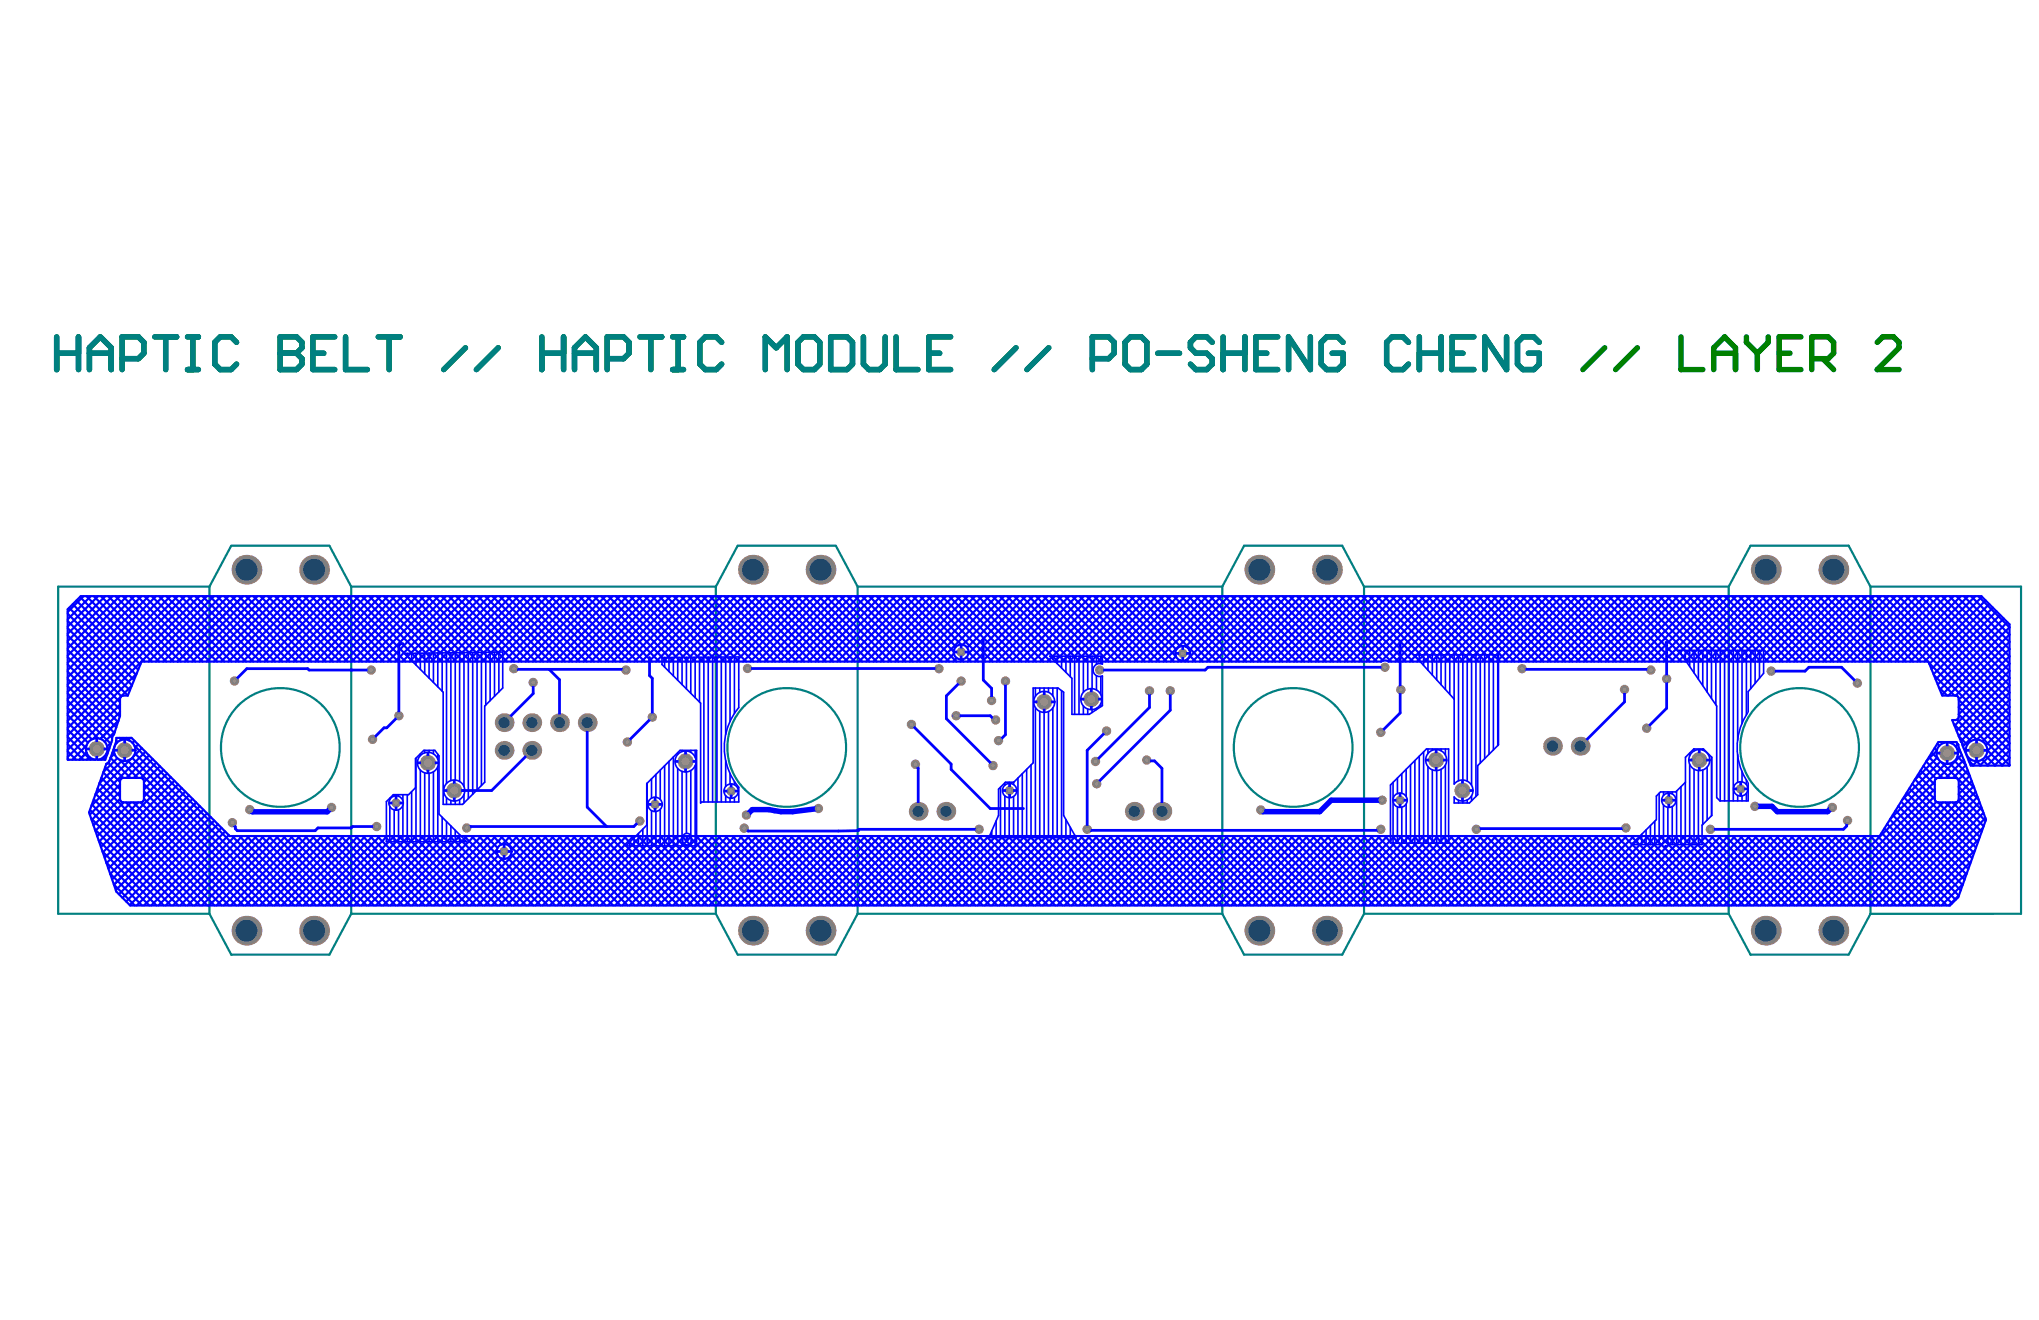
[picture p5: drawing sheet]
<svg xmlns="http://www.w3.org/2000/svg" width="431mm" height="279mm" viewBox="0 0 431 279" stroke-linecap="round" stroke-linejoin="round" font-family="sans-serif">
<defs><g id="words">
<g font-size=".7">
<text x="105.9" y="153.2">SDA1</text>
<text x="111.8" y="153.2">SCL1</text>
<text x="117.8" y="153.2">SDA</text>
<text x="123.7" y="153.2">SCL</text>
<text x="105.5" y="159.1">GND_B1</text>
<text x="111.4" y="159.1">3V3_B1</text>
<text x="327.7" y="158.2">SDA4</text>
<text x="333.6" y="158.2">SCL4</text>
<text x="193.5" y="172">SDA2</text>
<text x="199.4" y="172">SCL2</text>
<text x="239.2" y="172">SDA3</text>
<text x="245.1" y="172">SC</text>
<text x="245.9" y="172">L3</text>
</g>
</g></defs>
<g fill="none" stroke="#008000" stroke-width="1.2">
<path d="M12 71.3v6.9M12 74.8h4.6M16.6 71.3v6.9M18.9 74.8h4.6M18.9 78.2v-4.6l2.3-2.3 2.3 2.3v4.6M25.8 75.9h3.5l1.1-1.1v-2.3l-1.1-1.2h-3.5v6.9M32.8 71.3h4.6M35.1 71.3v6.9M39.7 71.3h2.3M39.7 78.2h2.3M40.8 71.3v6.9M50.1 72.5l-1.2-1.2h-2.3l-1.2 1.2v4.6l1.2 1.1h2.3l1.2-1.1"/>
<path d="M59.3 71.3v6.9h3.4l1.2-1.1v-1.2l-1.2-1.1h-3.4"/>
</g>
<circle cx="59.3" cy="74.8" r=".58" fill="#008000"/>
<g fill="none" stroke="#008000" stroke-width="1.2">
<path d="M59.3 71.3h3.4l1.2 1.2v1.1l-1.2 1.2h-3.4M66.2 74.8h2.3M70.8 71.3h-4.6v6.9h4.6M73.1 71.3v6.9h4.6M80 71.3h4.7M82.4 71.3v6.9M98.5 73.6l-4.6 4.6M105.4 73.6l-4.6 4.6M114.6 74.8h4.7M114.6 71.3v6.9M119.3 71.3v6.9M121.6 74.8h4.6"/>
<path d="M121.6 78.2v-4.6l2.3-2.3 2.3 2.3v4.6M128.5 75.9h3.4l1.2-1.1v-2.3l-1.2-1.2h-3.4v6.9M135.4 71.3h4.6M137.7 71.3v6.9M142.3 71.3h2.3M142.3 78.2h2.3M143.5 71.3v6.9M152.7 72.5l-1.1-1.2h-2.4l-1.1 1.2v4.6l1.1 1.1h2.4l1.1-1.1M161.9 78.2v-6.9l2.3 2.3 2.3-2.3v6.9M170 71.3h2.3l1.2 1.2v4.6l-1.2 1.1h-2.3l-1.1-1.1v-4.6zM175.8 71.3h3.4l1.2 1.2v4.6l-1.2 1.1h-3.4zM182.7 71.3v5.8l1.1 1.1h2.4l1.1-1.1v-5.8"/>
<path d="M189.6 71.3v6.9h4.6M196.5 74.8h2.3M201.1 71.3h-4.6v6.9h4.6M215 73.6l-4.6 4.6M221.9 73.6l-4.6 4.6M231.1 75.9h3.5l1.1-1.1v-2.3l-1.1-1.2h-3.5v6.9M239.2 71.3h2.3l1.2 1.2v4.6l-1.2 1.1h-2.3l-1.1-1.1v-4.6zM245 74.8h4.6M256.5 72.5l-1.1-1.2h-2.4l-1.1 1.2v1.1l1.1 1.2h2.4l1.1 1.1v1.2l-1.1 1.1h-2.4l-1.1-1.1M258.8 74.8h4.6M258.8 71.3v6.9M263.4 71.3v6.9"/>
<path d="M265.7 74.8h2.3M270.3 71.3h-4.6v6.9h4.6M277.3 71.3v6.9l-4.6-6.9v6.9M284.2 72.5l-1.2-1.2h-2.3l-1.1 1.2v4.6l1.1 1.1h2.3l1.2-1.1v-2.3h-2.3M298 72.5l-1.1-1.2h-2.3l-1.2 1.2v4.6l1.2 1.1h2.3l1.1-1.1M300.3 74.8h4.6M300.3 71.3v6.9M304.9 71.3v6.9M307.3 74.8h2.3M311.9 71.3h-4.6v6.9h4.6M318.8 71.3v6.9l-4.6-6.9v6.9M325.7 72.5l-1.1-1.2h-2.4l-1.1 1.2v4.6l1.1 1.1h2.4l1.1-1.1v-2.3h-2.3"/>
<path d="M339.5 73.6l-4.6 4.6M346.5 73.6l-4.6 4.6M355.7 71.3v6.9h4.6M362.6 74.8h4.6M362.6 78.2v-4.6l2.3-2.3 2.3 2.3v4.6M369.5 71.3v1.2l2.3 2.3M371.8 74.8v3.4M374.1 71.3v1.2l-2.3 2.3M376.5 74.8h2.3M381.1 71.3h-4.6v6.9h4.6M383.4 75.9h3.4l1.2-1.1v-2.3l-1.2-1.2h-3.4v6.9M385.7 75.9l2.3 2.3"/>
<path d="M397.2 72.5l1.2-1.2h2.3l1.1 1.2v1.1l-4.6 4.6h4.6"/>
</g>
<g fill="none" stroke="#008080" stroke-width=".46">
<path d="M44.3 124.2h-32v69.2h32M44.3 124.2v69.2M44.3 124.2l4.6-8.7h20.8l4.6 8.7M74.3 124.2h77.2M74.3 124.2v69.2M151.5 124.2v69.2M151.5 124.2l4.6-8.7h20.8l4.6 8.7M181.5 124.2h77.1M181.5 124.2v69.2M258.6 124.2v69.2M258.6 124.2l4.6-8.7h20.8l4.6 8.7M288.6 124.2h77.2"/>
<path d="M288.6 124.2v69.2M365.8 124.2v69.2M365.8 124.2l4.6-8.7h20.8l4.6 8.7M395.8 124.2h31.8v69.2h-31.8M395.8 124.2v69.2M44.3 193.4l4.6 8.7h20.8l4.6-8.7M74.3 193.4h77.2M151.5 193.4l4.6 8.7h20.8l4.6-8.7M181.5 193.4h77.1M258.6 193.4l4.6 8.7h20.8l4.6-8.7M288.6 193.4h77.2M365.8 193.4l4.6 8.7h20.8l4.6-8.7"/>
</g>
<g fill="none" stroke="#008080" stroke-width="1.2">
<path d="M12 71.3v6.9M12 74.8h4.6M16.6 71.3v6.9M18.9 74.8h4.6M18.9 78.2v-4.6l2.3-2.3 2.3 2.3v4.6M25.8 75.9h3.5l1.1-1.1v-2.3l-1.1-1.2h-3.5v6.9M32.8 71.3h4.6M35.1 71.3v6.9M39.7 71.3h2.3M39.7 78.2h2.3M40.8 71.3v6.9M50.1 72.5l-1.2-1.2h-2.3l-1.2 1.2v4.6l1.2 1.1h2.3l1.2-1.1"/>
<path d="M59.3 71.3v6.9h3.4l1.2-1.1v-1.2l-1.2-1.1h-3.4"/>
</g>
<circle cx="59.3" cy="74.8" r=".58" fill="#008080"/>
<g fill="none" stroke="#008080" stroke-width="1.2">
<path d="M59.3 71.3h3.4l1.2 1.2v1.1l-1.2 1.2h-3.4M66.2 74.8h2.3M70.8 71.3h-4.6v6.9h4.6M73.1 71.3v6.9h4.6M80 71.3h4.7M82.4 71.3v6.9M98.5 73.6l-4.6 4.6M105.4 73.6l-4.6 4.6M114.6 74.8h4.7M114.6 71.3v6.9M119.3 71.3v6.9M121.6 74.8h4.6"/>
<path d="M121.6 78.2v-4.6l2.3-2.3 2.3 2.3v4.6M128.5 75.9h3.4l1.2-1.1v-2.3l-1.2-1.2h-3.4v6.9M135.4 71.3h4.6M137.7 71.3v6.9M142.3 71.3h2.3M142.3 78.2h2.3M143.5 71.3v6.9M152.7 72.5l-1.1-1.2h-2.4l-1.1 1.2v4.6l1.1 1.1h2.4l1.1-1.1M161.9 78.2v-6.9l2.3 2.3 2.3-2.3v6.9M170 71.3h2.3l1.2 1.2v4.6l-1.2 1.1h-2.3l-1.1-1.1v-4.6zM175.8 71.3h3.4l1.2 1.2v4.6l-1.2 1.1h-3.4zM182.7 71.3v5.8l1.1 1.1h2.4l1.1-1.1v-5.8"/>
<path d="M189.6 71.3v6.9h4.6M196.5 74.8h2.3M201.1 71.3h-4.6v6.9h4.6M215 73.6l-4.6 4.6M221.9 73.6l-4.6 4.6M231.1 75.9h3.5l1.1-1.1v-2.3l-1.1-1.2h-3.5v6.9M239.2 71.3h2.3l1.2 1.2v4.6l-1.2 1.1h-2.3l-1.1-1.1v-4.6zM245 74.8h4.6M256.5 72.5l-1.1-1.2h-2.4l-1.1 1.2v1.1l1.1 1.2h2.4l1.1 1.1v1.2l-1.1 1.1h-2.4l-1.1-1.1M258.8 74.8h4.6M258.8 71.3v6.9M263.4 71.3v6.9"/>
<path d="M265.7 74.8h2.3M270.3 71.3h-4.6v6.9h4.6M277.3 71.3v6.9l-4.6-6.9v6.9M284.2 72.5l-1.2-1.2h-2.3l-1.1 1.2v4.6l1.1 1.1h2.3l1.2-1.1v-2.3h-2.3M298 72.5l-1.1-1.2h-2.3l-1.2 1.2v4.6l1.2 1.1h2.3l1.1-1.1M300.3 74.8h4.6M300.3 71.3v6.9M304.9 71.3v6.9M307.3 74.8h2.3M311.9 71.3h-4.6v6.9h4.6M318.8 71.3v6.9l-4.6-6.9v6.9M325.7 72.5l-1.1-1.2h-2.4l-1.1 1.2v4.6l1.1 1.1h2.4l1.1-1.1v-2.3h-2.3"/>
</g>
<g fill="none" stroke="#008080" stroke-width=".46">
<circle cx="59.3" cy="158.2" r="12.6"/>
<circle cx="166.5" cy="158.2" r="12.6"/>
<circle cx="273.6" cy="158.2" r="12.6"/>
<circle cx="380.8" cy="158.2" r="12.6"/>
</g>
<g fill="#a57f6f">
<circle cx="213.6" cy="167.3" r="1"/>
<circle cx="368.3" cy="167" r="1"/>
<circle cx="309.5" cy="167.3" r="1.7"/>
<circle cx="250.3" cy="138.3" r="1"/>
<circle cx="247.6" cy="146.2" r="1"/>
<circle cx="243.2" cy="146.2" r="1"/>
<circle cx="211.3" cy="156.8" r="1"/>
<circle cx="212.8" cy="144.2" r="1"/>
<circle cx="203.4" cy="144.2" r="1"/>
<circle cx="145.1" cy="161.2" r="1.7"/>
<circle cx="96.1" cy="167.3" r="1.7"/>
<circle cx="90.6" cy="161.5" r="1.7"/>
<circle cx="296.4" cy="146" r="1"/>
<circle cx="193.7" cy="161.8" r="1"/>
<circle cx="78.5" cy="141.8" r="1"/>
<circle cx="112.8" cy="144.5" r="1"/>
<circle cx="158.2" cy="141.5" r="1"/>
<circle cx="192.9" cy="153.3" r="1"/>
<circle cx="322.1" cy="141.5" r="1"/>
<circle cx="242.6" cy="160.9" r="1"/>
<circle cx="232.1" cy="165.9" r="1"/>
<circle cx="231.8" cy="161.2" r="1"/>
<circle cx="353.1" cy="169.4" r="1"/>
<circle cx="296.2" cy="169.4" r="1"/>
<circle cx="292.5" cy="169.4" r="1"/>
<circle cx="173.2" cy="171.1" r="1"/>
<circle cx="138.6" cy="170.3" r="1"/>
<circle cx="52.9" cy="171.4" r="1"/>
<circle cx="343.7" cy="145.9" r="1"/>
<circle cx="106.7" cy="180.2" r="1"/>
<circle cx="108.7" cy="141.5" r="1"/>
<circle cx="154.7" cy="167.4" r="1"/>
<circle cx="83.8" cy="170" r="1"/>
<circle cx="70.2" cy="170.9" r="1"/>
<circle cx="79.7" cy="175" r="1"/>
<circle cx="135.4" cy="173.8" r="1"/>
<circle cx="157.5" cy="175.3" r="1"/>
<circle cx="157.9" cy="172.5" r="1"/>
<circle cx="393" cy="144.6" r="1"/>
<circle cx="390.9" cy="173.7" r="1"/>
<circle cx="49.2" cy="174.1" r="1"/>
<circle cx="49.6" cy="144.1" r="1"/>
<circle cx="98.8" cy="175.2" r="1"/>
<circle cx="292.2" cy="175.5" r="1"/>
<circle cx="374.8" cy="142.1" r="1"/>
<circle cx="344" cy="175.2" r="1"/>
<circle cx="361.9" cy="175.5" r="1"/>
<circle cx="312.4" cy="175.5" r="1"/>
<circle cx="234.1" cy="154.7" r="1"/>
<circle cx="230.9" cy="148" r="1.7"/>
<circle cx="232.7" cy="141.8" r="1"/>
<circle cx="230" cy="175.5" r="1"/>
<circle cx="207.2" cy="175.5" r="1"/>
<circle cx="221" cy="148.6" r="1.7"/>
<circle cx="198.7" cy="141.5" r="1"/>
<circle cx="203.4" cy="138" r="1"/>
<circle cx="209.8" cy="148.3" r="1"/>
<circle cx="210.1" cy="162.1" r="1"/>
<circle cx="210.7" cy="152.4" r="1"/>
<circle cx="202.3" cy="151.5" r="1"/>
<circle cx="387.7" cy="170.9" r="1"/>
<circle cx="371.3" cy="170.7" r="1"/>
<circle cx="349.3" cy="141.8" r="1"/>
<circle cx="348.4" cy="154.1" r="1"/>
<circle cx="352.7" cy="143.7" r="1"/>
<circle cx="293" cy="141.2" r="1"/>
<circle cx="266.8" cy="171.4" r="1"/>
<circle cx="292.2" cy="155" r="1"/>
<circle cx="132.5" cy="141.8" r="1"/>
<circle cx="132.7" cy="157.1" r="1"/>
<circle cx="138" cy="151.8" r="1"/>
<circle cx="78.8" cy="156.5" r="1"/>
<circle cx="84.4" cy="151.5" r="1"/>
<circle cx="303.9" cy="160.9" r="1.7"/>
<circle cx="26.4" cy="158.8" r="1.7"/>
<circle cx="20.5" cy="158.5" r="1.7"/>
<circle cx="412" cy="159.4" r="1.7"/>
<circle cx="418.2" cy="158.8" r="1.7"/>
<circle cx="359.6" cy="160.9" r="1.7"/>
<circle cx="52.2" cy="120.6" r="3.2"/>
</g>
<circle cx="52.2" cy="120.6" r="2.31" fill="#1f4769"/>
<circle cx="52.2" cy="197" r="3.2" fill="#a57f6f"/>
<circle cx="52.2" cy="197" r="2.31" fill="#1f4769"/>
<circle cx="66.5" cy="197" r="3.2" fill="#a57f6f"/>
<circle cx="66.5" cy="197" r="2.31" fill="#1f4769"/>
<circle cx="66.5" cy="120.6" r="3.2" fill="#a57f6f"/>
<circle cx="66.5" cy="120.6" r="2.31" fill="#1f4769"/>
<circle cx="106.7" cy="153" r="1.99" fill="#a57f6f"/>
<circle cx="106.7" cy="153" r="1.17" fill="#1f4769"/>
<circle cx="106.7" cy="158.8" r="1.99" fill="#a57f6f"/>
<circle cx="106.7" cy="158.8" r="1.17" fill="#1f4769"/>
<circle cx="112.5" cy="153" r="1.99" fill="#a57f6f"/>
<circle cx="112.5" cy="153" r="1.17" fill="#1f4769"/>
<circle cx="112.5" cy="158.8" r="1.99" fill="#a57f6f"/>
<circle cx="112.5" cy="158.8" r="1.17" fill="#1f4769"/>
<circle cx="118.4" cy="153" r="1.99" fill="#a57f6f"/>
<circle cx="118.4" cy="153" r="1.17" fill="#1f4769"/>
<circle cx="124.3" cy="153" r="1.99" fill="#a57f6f"/>
<circle cx="124.3" cy="153" r="1.17" fill="#1f4769"/>
<circle cx="159.3" cy="120.6" r="3.2" fill="#a57f6f"/>
<circle cx="159.3" cy="120.6" r="2.31" fill="#1f4769"/>
<circle cx="159.3" cy="197" r="3.2" fill="#a57f6f"/>
<circle cx="159.3" cy="197" r="2.31" fill="#1f4769"/>
<circle cx="173.6" cy="120.6" r="3.2" fill="#a57f6f"/>
<circle cx="173.6" cy="120.6" r="2.31" fill="#1f4769"/>
<circle cx="173.6" cy="197" r="3.2" fill="#a57f6f"/>
<circle cx="173.6" cy="197" r="2.31" fill="#1f4769"/>
<circle cx="194.3" cy="171.7" r="1.99" fill="#a57f6f"/>
<circle cx="194.3" cy="171.7" r="1.17" fill="#1f4769"/>
<circle cx="200.2" cy="171.7" r="1.99" fill="#a57f6f"/>
<circle cx="200.2" cy="171.7" r="1.17" fill="#1f4769"/>
<circle cx="240" cy="171.7" r="1.99" fill="#a57f6f"/>
<circle cx="240" cy="171.7" r="1.17" fill="#1f4769"/>
<circle cx="245.9" cy="171.7" r="1.99" fill="#a57f6f"/>
<circle cx="245.9" cy="171.7" r="1.17" fill="#1f4769"/>
<circle cx="266.5" cy="197" r="3.2" fill="#a57f6f"/>
<circle cx="266.5" cy="197" r="2.31" fill="#1f4769"/>
<circle cx="266.5" cy="120.6" r="3.2" fill="#a57f6f"/>
<circle cx="266.5" cy="120.6" r="2.31" fill="#1f4769"/>
<circle cx="280.8" cy="197" r="3.2" fill="#a57f6f"/>
<circle cx="280.8" cy="197" r="2.31" fill="#1f4769"/>
<circle cx="280.8" cy="120.6" r="3.2" fill="#a57f6f"/>
<circle cx="280.8" cy="120.6" r="2.31" fill="#1f4769"/>
<circle cx="328.5" cy="157.9" r="1.99" fill="#a57f6f"/>
<circle cx="328.5" cy="157.9" r="1.17" fill="#1f4769"/>
<circle cx="334.4" cy="157.9" r="1.99" fill="#a57f6f"/>
<circle cx="334.4" cy="157.9" r="1.17" fill="#1f4769"/>
<circle cx="373.6" cy="120.6" r="3.2" fill="#a57f6f"/>
<circle cx="373.6" cy="120.6" r="2.31" fill="#1f4769"/>
<circle cx="373.6" cy="197" r="3.2" fill="#a57f6f"/>
<circle cx="373.6" cy="197" r="2.31" fill="#1f4769"/>
<circle cx="387.9" cy="197" r="3.2" fill="#a57f6f"/>
<circle cx="387.9" cy="197" r="2.31" fill="#1f4769"/>
<circle cx="387.9" cy="120.6" r="3.2" fill="#a57f6f"/>
<circle cx="387.9" cy="120.6" r="2.31" fill="#1f4769"/>
<g fill="none" stroke="#00f" stroke-width=".46">
<path d="M14.3 137.6l11.1 11M14.3 139.1l11.1 11.1M14.3 136l11.4 11.4M14.3 134.5l12.7 12.7M14.3 129.9l14.1 14M14.3 133l13.2 13.1M14.3 131.4l13.6 13.6M14.6 128.7l14.2 14.1M15.4 127.9l13.8 13.9M16.2 127.1l13.5 13.6M16.9 126.4l13.7 13.6M17.7 126.2l-3.4 3.4"/>
<path d="M18.3 126.2l13.8 13.8M19.2 126.2l-4.9 4.9M19.8 126.2l13.9 13.8M20.8 126.2l-6.5 6.4M21.4 126.2l13.8 13.8M22.3 126.2l-8 8M22.9 126.2l13.8 13.8M23.8 126.2l-9.5 9.5M24.4 126.2l13.9 13.8M25.4 126.2l-11.1 11M26 126.2l13.8 13.8M26.9 126.2l-12.6 12.6"/>
<path d="M27.5 126.2l13.8 13.8M28.4 126.2l-14.1 14.1M29 126.2l13.9 13.8M30 126.2l-15.7 15.6M30.6 126.2l13.8 13.8M31.5 126.2l-17.2 17.2M32.1 126.2l13.8 13.8M33 126.2l-18.7 18.7M33.6 126.2l13.9 13.8M34.6 126.2l-20.3 20.2M35.2 126.2l13.8 13.8M36.1 126.2l-21.8 21.8"/>
<path d="M36.7 126.2l13.8 13.8M37.6 126.2l-23.3 23.3M38.2 126.2l13.9 13.8M39.2 126.2l-24.9 24.8M39.8 126.2l13.8 13.8M40.7 126.2l-26.4 26.4M41.3 126.2l13.8 13.8M42.2 126.2l-27.9 27.9M42.8 126.2l13.9 13.8M43.8 126.2l-29.5 29.4M44.4 126.2l13.8 13.8M45.3 126.2l-13.9 13.8"/>
<path d="M45.9 126.2l13.8 13.8M46.8 126.2l-13.8 13.8M47.4 126.2l13.9 13.8M48.4 126.2l-13.9 13.8M49 126.2l13.8 13.8M49.9 126.2l-13.9 13.8M50.5 126.2l13.8 13.8M51.4 126.2l-13.8 13.8M52 126.2l13.9 13.8M53 126.2l-13.9 13.8M53.6 126.2l13.8 13.8M54.5 126.2l-13.8 13.8"/>
<path d="M55.1 126.2l13.8 13.8M56 126.2l-13.8 13.8M56.6 126.2l13.9 13.8M57.6 126.2l-13.9 13.8M58.2 126.2l13.8 13.8M59.1 126.2l-13.8 13.8M59.7 126.2l13.8 13.8M60.6 126.2l-13.8 13.8M61.2 126.2l13.9 13.8M62.2 126.2l-13.9 13.8M62.8 126.2l13.8 13.8M63.7 126.2l-13.8 13.8"/>
<path d="M64.3 126.2l13.8 13.8M65.2 126.2l-13.8 13.8M65.8 126.2l13.9 13.8M66.8 126.2l-13.9 13.8M67.4 126.2l13.8 13.8M68.3 126.2l-13.8 13.8M68.9 126.2l13.8 13.8M69.8 126.2l-13.8 13.8M70.4 126.2l13.9 13.8M71.4 126.2l-13.9 13.8M72 126.2l13.8 13.8M72.9 126.2l-13.8 13.8"/>
<path d="M73.5 126.2l13.8 13.8M74.4 126.2l-13.8 13.8M75 126.2l13.9 13.8M76 126.2l-13.9 13.8M76.6 126.2l13.8 13.8M77.5 126.2l-13.8 13.8M78.1 126.2l13.8 13.8M79 126.2l-13.8 13.8M79.6 126.2l13.9 13.8M80.6 126.2l-13.9 13.8M81.2 126.2l13.8 13.8M82.1 126.2l-13.8 13.8"/>
<path d="M82.7 126.2l13.8 13.8M83.6 126.2l-13.8 13.8M84.2 126.2l13.9 13.8M85.2 126.2l-13.9 13.8M85.8 126.2l13.8 13.8M86.7 126.2l-13.8 13.8M87.3 126.2l13.8 13.8M88.2 126.2l-13.8 13.8M88.8 126.2l13.9 13.8M89.8 126.2l-13.9 13.8M90.4 126.2l13.8 13.8M91.3 126.2l-13.8 13.8"/>
<path d="M91.9 126.2l13.9 13.8M92.8 126.2l-13.8 13.8M93.4 126.2l13.9 13.8M94.4 126.2l-13.9 13.8M95 126.2l13.8 13.8M95.9 126.2l-13.8 13.8M96.5 126.2l13.9 13.8M97.4 126.2l-13.8 13.8M98 126.2l13.9 13.8M99 126.2l-13.9 13.8M99.6 126.2l13.8 13.8M100.5 126.2l-13.8 13.8"/>
<path d="M101.1 126.2l13.9 13.8M102 126.2l-13.8 13.8M102.6 126.2l13.9 13.8M103.6 126.2l-13.9 13.8M104.2 126.2l13.8 13.8M105.1 126.2l-13.8 13.8M105.7 126.2l13.9 13.8M106.6 126.2l-13.8 13.8M107.2 126.2l13.9 13.8M108.2 126.2l-13.9 13.8M108.8 126.2l13.8 13.8M109.7 126.2l-13.8 13.8"/>
<path d="M110.3 126.2l13.9 13.8M111.2 126.2l-13.8 13.8M111.8 126.2l13.9 13.8M112.8 126.2l-13.9 13.8M113.4 126.2l13.8 13.8M114.3 126.2l-13.8 13.8M114.9 126.2l13.9 13.8M115.8 126.2l-13.8 13.8M116.4 126.2l13.9 13.8M117.4 126.2l-13.9 13.8M118 126.2l13.8 13.8M118.9 126.2l-13.8 13.8"/>
<path d="M119.5 126.2l13.9 13.8M120.4 126.2l-13.8 13.8M121 126.2l13.9 13.8M122 126.2l-13.9 13.8M122.6 126.2l13.8 13.8M123.5 126.2l-13.8 13.8M124.1 126.2l13.9 13.8M125 126.2l-13.8 13.8M125.6 126.2l13.9 13.8M126.6 126.2l-13.9 13.8M127.2 126.2l13.8 13.8M128.1 126.2l-13.8 13.8"/>
<path d="M128.7 126.2l13.9 13.8M129.6 126.2l-13.8 13.8M130.2 126.2l13.9 13.8M131.2 126.2l-13.9 13.8M131.8 126.2l13.8 13.8M132.7 126.2l-13.8 13.8M133.3 126.2l13.9 13.8M134.2 126.2l-13.8 13.8M134.8 126.2l13.9 13.8M135.8 126.2l-13.9 13.8M136.4 126.2l13.8 13.8M137.3 126.2l-13.8 13.8"/>
<path d="M137.9 126.2l13.9 13.8M138.8 126.2l-13.8 13.8M139.5 126.2l13.8 13.8M140.4 126.2l-13.9 13.8M141 126.2l13.8 13.8M141.9 126.2l-13.8 13.8M142.5 126.2l13.9 13.8M143.5 126.2l-13.9 13.8M144.1 126.2l13.8 13.8M145 126.2l-13.9 13.8M145.6 126.2l13.8 13.8M146.5 126.2l-13.8 13.8"/>
<path d="M147.1 126.2l13.9 13.8M148.1 126.2l-13.9 13.8M148.7 126.2l13.8 13.8M149.6 126.2l-13.9 13.8M150.2 126.2l13.8 13.8M151.1 126.2l-13.8 13.8M151.7 126.2l13.9 13.8M152.7 126.2l-13.9 13.8M153.3 126.2l13.8 13.8M154.2 126.2l-13.9 13.8M154.8 126.2l13.8 13.8M155.7 126.2l-13.8 13.8"/>
<path d="M156.3 126.2l13.9 13.8M157.3 126.2l-13.9 13.8M157.9 126.2l13.8 13.8M158.8 126.2l-13.9 13.8M159.4 126.2l13.8 13.8M160.3 126.2l-13.8 13.8M160.9 126.2l13.9 13.8M161.9 126.2l-13.9 13.8M162.5 126.2l13.8 13.8M163.4 126.2l-13.9 13.8M164 126.2l13.8 13.8M164.9 126.2l-13.8 13.8"/>
<path d="M165.5 126.2l13.9 13.8M166.5 126.2l-13.9 13.8M167.1 126.2l13.8 13.8M168 126.2l-13.9 13.8M168.6 126.2l13.8 13.8M169.5 126.2l-13.8 13.8M170.1 126.2l13.9 13.8M171.1 126.2l-13.9 13.8M171.7 126.2l13.8 13.8M172.6 126.2l-13.9 13.8M173.2 126.2l13.8 13.8M174.1 126.2l-13.8 13.8"/>
<path d="M174.7 126.2l13.9 13.8M175.7 126.2l-13.9 13.8M176.3 126.2l13.8 13.8M177.2 126.2l-13.9 13.8M177.8 126.2l13.8 13.8M178.7 126.2l-13.8 13.8M179.3 126.2l13.9 13.8M180.3 126.2l-13.9 13.8M180.9 126.2l13.8 13.8M181.8 126.2l-13.9 13.8M182.4 126.2l13.8 13.8M183.3 126.2l-13.8 13.8"/>
<path d="M183.9 126.2l13.9 13.8M184.9 126.2l-13.9 13.8M185.5 126.2l13.8 13.8M186.4 126.2l-13.8 13.8M187 126.2l13.8 13.8M187.9 126.2l-13.8 13.8M188.5 126.2l13.9 13.8M189.5 126.2l-13.9 13.8M190.1 126.2l11.7 11.7M191 126.2l-13.8 13.8M191.6 126.2l10.7 10.7M192.5 126.2l-13.8 13.8"/>
<path d="M193.1 126.2l10.3 10.2M194.1 126.2l-13.9 13.8M194.7 126.2l13.8 13.8M195.6 126.2l-13.8 13.8M196.2 126.2l13.8 13.8M197.1 126.2l-13.8 13.8M197.7 126.2l13.9 13.8M198.7 126.2l-13.9 13.8M199.3 126.2l13.8 13.8M200.2 126.2l-13.8 13.8M200.8 126.2l13.8 13.8M201.7 126.2l-13.8 13.8"/>
<path d="M201.8 138.4l-1.6 1.6M202.3 126.2l13.9 13.8M202.4 139.3l-.7 .7M203.3 126.2l-13.9 13.8M203.5 139.6l.4 .4M203.7 139.6l-.5 .4M203.9 126.2l13.8 13.8M204.5 139.1l.9 .9M204.8 126.2l-13.8 13.8M205 138l2 2M205.4 126.2l13.8 13.8M206.3 126.2l-13.8 13.8"/>
<path d="M206.9 126.2l13.9 13.8M207.9 126.2l-13.9 13.8M208.5 126.2l13.8 13.8M209.4 126.2l-13.8 13.8M210 126.2l13.8 13.8M210.9 126.2l-13.8 13.8M211.5 126.2l13.9 13.8M212.5 126.2l-13.9 13.8M213.1 126.2l13.8 13.8M214 126.2l-10.3 10.3M214.6 126.2l13.8 13.8M215.5 126.2l-10.9 10.9"/>
<path d="M216.1 126.2l13.9 13.8M217.1 126.2l-12.2 12.1M217.7 126.2l13.8 13.8M218.6 126.2l-13.8 13.8M219.2 126.2l13.8 13.8M220.1 126.2l-13.8 13.8M220.7 126.2l13.9 13.8M221.7 126.2l-13.9 13.8M222.3 126.2l13.8 13.8M223.2 126.2l-13.8 13.8M223.8 126.2l13.9 13.8M224.7 126.2l-13.8 13.8"/>
<path d="M225.3 126.2l13.9 13.8M226.3 126.2l-13.9 13.8M226.9 126.2l13.8 13.8M227.8 126.2l-13.8 13.8M228.4 126.2l13.9 13.8M229.3 126.2l-13.8 13.8M229.9 126.2l13.9 13.8M230.9 126.2l-13.9 13.8M231.5 126.2l13.8 13.8M232.4 126.2l-13.8 13.8M233 126.2l13.9 13.8M233.9 126.2l-13.8 13.8"/>
<path d="M234.5 126.2l13.9 13.8M235.5 126.2l-13.9 13.8M236.1 126.2l12.7 12.7-1.1 1.1M237 126.2l-13.8 13.8M237.6 126.2l11.3 11.3M238.5 126.2l-13.8 13.8M239.1 126.2l10.7 10.6M240.1 126.2l-13.9 13.8M240.7 126.2l13.8 13.8M241.6 126.2l-13.8 13.8M242.2 126.2l13.9 13.8M243.1 126.2l-13.8 13.8"/>
<path d="M243.7 126.2l13.9 13.8M244.7 126.2l-13.9 13.8M245.3 126.2l13.8 13.8M246.2 126.2l-13.8 13.8M246.8 126.2l13.9 13.8M247.7 126.2l-13.8 13.8M248.3 126.2l13.9 13.8M249.3 126.2l-13.9 13.8M249.6 139.7l-.4 .3M249.6 139.8l.3 .2M249.9 126.2l13.8 13.8M250.8 126.2l-13.8 13.8"/>
<path d="M251.1 139.7l.4 .3M251.4 126.2l13.9 13.8M251.8 138.8l1.2 1.2M252.3 126.2l-13.8 13.8M252.9 126.2l13.9 13.8M253.9 126.2l-13.9 13.8M254.5 126.2l13.8 13.8M255.4 126.2l-13.8 13.8M256 126.2l13.9 13.8M256.9 126.2l-13.8 13.8M257.5 126.2l13.9 13.8M258.5 126.2l-13.9 13.8"/>
<path d="M259.1 126.2l13.8 13.8M260 126.2l-13.8 13.8M260.6 126.2l13.9 13.8M261.5 126.2l-10.6 10.7M262.1 126.2l13.9 13.8M263.1 126.2l-11.4 11.4M263.7 126.2l13.8 13.8M264.6 126.2l-13.8 13.8M265.2 126.2l13.9 13.8M266.1 126.2l-13.8 13.8M266.7 126.2l13.9 13.8M267.7 126.2l-13.9 13.8"/>
<path d="M268.3 126.2l13.8 13.8M269.2 126.2l-13.8 13.8M269.8 126.2l13.9 13.8M270.7 126.2l-13.8 13.8M271.4 126.2l13.8 13.8M272.3 126.2l-13.9 13.8M272.9 126.2l13.8 13.8M273.8 126.2l-13.8 13.8M274.4 126.2l13.9 13.8M275.4 126.2l-13.9 13.8M276 126.2l13.8 13.8M276.9 126.2l-13.9 13.8"/>
<path d="M277.5 126.2l13.8 13.8M278.4 126.2l-13.8 13.8M279 126.2l13.7 13.7M280 126.2l-13.9 13.8M280.6 126.2l13.8 13.8M281.5 126.2l-13.9 13.8M282.1 126.2l13.8 13.8M283 126.2l-13.8 13.8M283.6 126.2l13.9 13.8M284.6 126.2l-13.9 13.8M285.2 126.2l13.8 13.8M286.1 126.2l-13.9 13.8"/>
<path d="M286.7 126.2l13.8 13.8M287.6 126.2l-13.8 13.8M288.2 126.2l13.9 13.8M289.2 126.2l-13.9 13.8M289.8 126.2l13.8 13.8M290.7 126.2l-13.9 13.8M291.3 126.2l13.8 13.8M292.2 126.2l-13.8 13.8M292.8 126.2l13.9 13.8M293.8 126.2l-13.9 13.8M294.4 126.2l13.8 13.8M295.3 126.2l-13.9 13.8"/>
<path d="M295.9 126.2l13.8 13.8M296.8 126.2l-13.8 13.8M297.4 126.2l13.9 13.8M298.4 126.2l-13.9 13.8M299 126.2l13.8 13.8M299.9 126.2l-13.9 13.8M300.5 126.2l13.8 13.8M301.4 126.2l-13.8 13.8M302 126.2l13.9 13.8M303 126.2l-13.9 13.8M303.6 126.2l13.8 13.8M304.5 126.2l-13.9 13.8"/>
<path d="M305.1 126.2l13.8 13.8M306 126.2l-13.8 13.8M306.6 126.2l13.9 13.8M307.6 126.2l-13.8 13.8M308.2 126.2l13.8 13.8M309.1 126.2l-13.9 13.8M309.7 126.2l13.8 13.8M310.6 126.2l-13.8 13.8M311.2 126.2l13.9 13.8M312.2 126.2l-13.9 13.8M312.8 126.2l13.8 13.8M313.7 126.2l-13.9 13.8"/>
<path d="M314.3 126.2l13.8 13.8M315.2 126.2l-13.8 13.8M315.8 126.2l13.9 13.8M316.8 126.2l-13.9 13.8M317.4 126.2l13.8 13.8M318.3 126.2l-13.9 13.8M318.9 126.2l13.8 13.8M319.8 126.2l-13.8 13.8M320.4 126.2l13.9 13.8M321.4 126.2l-13.9 13.8M322 126.2l13.8 13.8M322.9 126.2l-13.8 13.8"/>
<path d="M323.5 126.2l13.8 13.8M324.4 126.2l-13.8 13.8M325 126.2l13.9 13.8M326 126.2l-13.9 13.8M326.6 126.2l13.8 13.8M327.5 126.2l-13.8 13.8M328.1 126.2l13.8 13.8M329 126.2l-13.8 13.8M329.6 126.2l13.9 13.8M330.6 126.2l-13.9 13.8M331.2 126.2l13.8 13.8M332.1 126.2l-13.8 13.8"/>
<path d="M332.7 126.2l13.8 13.8M333.6 126.2l-13.8 13.8M334.2 126.2l13.9 13.8M335.2 126.2l-13.9 13.8M335.8 126.2l13.8 13.8M336.7 126.2l-13.8 13.8M337.3 126.2l13.8 13.8M338.2 126.2l-13.8 13.8M338.8 126.2l13.9 13.8M339.8 126.2l-13.9 13.8M340.4 126.2l13.8 13.8M341.3 126.2l-13.8 13.8"/>
<path d="M341.9 126.2l13.8 13.8M342.8 126.2l-13.8 13.8M343.4 126.2l13.9 13.8M344.4 126.2l-13.9 13.8M345 126.2l13.8 13.8M345.9 126.2l-13.8 13.8M346.5 126.2l13.8 13.8M347.4 126.2l-13.8 13.8M348 126.2l13.9 13.8M349 126.2l-13.9 13.8M349.6 126.2l13.8 13.8M350.5 126.2l-13.8 13.8"/>
<path d="M351.1 126.2l13.8 13.8M352 126.2l-13.8 13.8M352.6 126.2l13.9 13.8M353.6 126.2l-13.9 13.8M354.2 126.2l13.8 13.8M355.1 126.2l-13.8 13.8M355.7 126.2l13.9 13.8M356.6 126.2l-13.8 13.8M357.2 126.2l13.9 13.8M358.2 126.2l-13.9 13.8M358.8 126.2l13.8 13.8M359.7 126.2l-13.8 13.8"/>
<path d="M360.3 126.2l13.9 13.8M361.2 126.2l-13.8 13.8M361.8 126.2l13.9 13.8M362.8 126.2l-13.9 13.8M363.4 126.2l13.8 13.8M364.3 126.2l-13.8 13.8M364.9 126.2l13.9 13.8M365.8 126.2l-13.8 13.8M366.4 126.2l13.9 13.8M367.4 126.2l-13.9 13.8M368 126.2l13.8 13.8M368.9 126.2l-13.8 13.8"/>
<path d="M369.5 126.2l13.9 13.8M370.4 126.2l-13.8 13.8M371 126.2l13.9 13.8M372 126.2l-13.9 13.8M372.6 126.2l13.8 13.8M373.5 126.2l-13.8 13.8M374.1 126.2l13.9 13.8M375 126.2l-13.8 13.8M375.6 126.2l13.9 13.8M376.6 126.2l-13.9 13.8M377.2 126.2l13.8 13.8M378.1 126.2l-13.8 13.8"/>
<path d="M378.7 126.2l13.9 13.8M379.6 126.2l-13.8 13.8M380.2 126.2l13.9 13.8M381.2 126.2l-13.9 13.8M381.8 126.2l13.8 13.8M382.7 126.2l-13.8 13.8M383.3 126.2l13.9 13.8M384.2 126.2l-13.8 13.8M384.8 126.2l13.9 13.8M385.8 126.2l-13.9 13.8M386.4 126.2l13.8 13.8M387.3 126.2l-13.8 13.8"/>
<path d="M387.9 126.2l13.9 13.8M388.8 126.2l-13.8 13.8M389.4 126.2l13.9 13.8M390.4 126.2l-13.9 13.8M391 126.2l13.8 13.8M391.9 126.2l-13.8 13.8M392.5 126.2l13.9 13.8M393.4 126.2l-13.8 13.8M394 126.2l13.9 13.8M395 126.2l-13.9 13.8M395.6 126.2l29.6 29.6M396.5 126.2l-13.8 13.8"/>
<path d="M397.1 126.2l28.1 28.1M398 126.2l-13.8 13.8M398.6 126.2l26.6 26.6M399.6 126.2l-13.9 13.8M400.2 126.2l25 25M401.1 126.2l-13.8 13.8M401.7 126.2l23.5 23.5M402.6 126.2l-13.8 13.8M403.2 126.2l22 22M404.2 126.2l-13.9 13.8M404.8 126.2l20.4 20.4M405.7 126.2l-13.8 13.8"/>
<path d="M406.3 126.2l18.9 18.9M407.3 126.2l-13.9 13.8M407.9 126.2l17.3 17.4M408.8 126.2l-13.9 13.8M409.4 126.2l15.8 15.8M410.3 126.2l-13.8 13.8M410.9 126.2l14.3 14.3M411.9 126.2l-13.9 13.8M412.5 126.2l12.7 12.7M413.4 126.2l-13.9 13.8M414 126.2l11.2 11.2M414.9 126.2l-13.8 13.8"/>
<path d="M415.5 126.2l9.7 9.7M416.5 126.2l-13.9 13.8M417.1 126.2l8.1 8.1M418 126.2l-13.9 13.8M418.6 126.2l6.6 6.6M419.4 126.3l-13.7 13.7M420.2 127.1l-13 12.9M420.9 127.9l-12.7 12.6M421.7 128.6l-13 13M422.5 129.4l-13.4 13.3M423.2 130.2l-13.6 13.6M424 130.9l-14 14"/>
<path d="M424.8 131.7l-14.3 14.3M425.2 138.9l-10.7 10.8M425.2 137.4l-10.7 10.7M425.2 134.3l-12.9 12.9M425.2 135.8l-11.4 11.4M425.2 132.8l-14.3 14.3M14.3 143.7l10.3 10.3M14.3 145.2l9.9 9.9M14.3 149.8l6.5 6.5M14.3 151.4l5.1 5.1M14.3 152.9l4.3 4.3M14.3 156l4.9 4.8"/>
<path d="M14.3 154.4l3.9 3.9M14.3 148.3l9.2 9.1M14.3 146.8l9.4 9.4M14.3 142.2l10.7 10.6M14.3 140.6l11.1 11.1M14.3 159l1.8 1.8M18.3 159.3l-1.5 1.5M22.5 159.6l.2 .1M22.7 158.2l.4 .4M22.8 159.5l-1.4 1.3M23.6 157.1l-.9 .9M23.7 156.2v.5l-1.4 4.1h-1.7"/>
<path d="M23.8 159.3l.6 .6M24 158.7l-.9 2.4M24.2 159.5l-.8 .9M24.3 154.8l-2.1 2.2M24.6 157l.1 .2M24.6 157l-.6 1.7M24.6 156.7v-.5h3.2l20.8 20.8h158.5M25.1 152.6l-3.9 3.8M25.3 156.2l.4 .4M25.4 150.7l-5.7 5.7M25.4 149.2l-11.1 11M26 156.2l-.4 .5"/>
<path d="M26.8 156.2l.6 .5M27 147.2h-.9a.69 .69 0 0 0-.7 .7v3.6l-1.3 3.9M27.6 156.2l-.5 .4M27.9 145.1l-13.6 13.6M28.4 157.8l33.9 33.9M28.5 156.8l-.5 .4M28.6 159.5l32.1 32.2M28.9 142.6l-14.6 14.6M29.2 157.6l-.6 .6M30 158.4l-1.8 1.7M30.8 159.1l-11.4 11.4M31.5 159.9l-4.7 4.8"/>
<path d="M292.3 140h-262.4l-2.9 7.2M293.8 140h114.2l3 7.2h2.8a.69 .69 0 0 1 .7 .7v3.8l-.5 .7M408.2 140.3l17 17.1M408.8 159.3l1.3 1.4M409.2 142.9l4.3 4.3M409.3 158.4l.5 .4M409.8 158.9l-2.1 2.2M409.9 157.4l.5 .4M410.3 145.5l1.7 1.7M411.1 157.1l.2 .1M412.6 157.1l.3 .2M413.2 157.1l-.3 .2"/>
<path d="M413.4 153.2l3.7 3.7M414 152.4h-.9l1.8 4.5M414.1 152.3l4.2 4.2M414.1 157.3l-.1-.2h-3.8l-12.5 19.9h-35.7M414.1 158.6l.8 .7M414.2 157.5l-.4 .5M414.4 158.1l5.8 15.4-5.8 16.4-1.8 1.8h-385.1l-2.9-3-5.8-16.7 3.7-10.3M414.5 151.2l10.7 10.8M414.5 148.1l10.7 10.8M414.5 149.7l10.7 10.7M414.5 155.8l1.8 1.8M414.7 158.7l-.4 .3"/>
<path d="M415.1 159.8l-4.9 4.9M415.3 157.8l1.7 4.3h8.2v-29.9l-6-6h-402.1l-2.8 2.8v31.8h6M415.5 158.4l.4 .4M415.9 158.9l-.1 .2M420.5 158.8l3.3 3.3M425.2 148.1l-9.9 9.9M425.2 145l-10.7 10.8M425.2 146.6l-10.3 10.3M425.2 154.2l-4.7 4.8M425.2 155.8l-6.3 6.3M425.2 152.7l-5 5M425.2 143.5l-11.2 11.2"/>
<path d="M425.2 149.6l-6.9 6.9M425.2 151.2l-5.7 5.7M425.2 157.3l-4.7 4.8M425.2 158.9l-3.2 3.2M425.2 142l-11.6 11.6M425.2 140.4l-10.7 10.8M18.9 160.2l-.6 .6M19 171.4l20.3 20.3M19.3 173.2l18.4 18.5M19.4 170.3l21.4 21.4M19.8 169.2l22.5 22.5M20.1 175.5l16.1 16.2"/>
<path d="M20.2 168l23.7 23.7M20.6 166.9l24.8 24.8M20.9 177.9l13.8 13.8M21.5 164.6l3.9 4M21.8 160.4l.4 .4M21.9 163.5l3.5 3.5M22.3 162.4l3.1 3.1M22.9 161.5l3.2 3.2M23.4 160.4l4.2 4.3M24.8 160.5l-2.9 2.9M25.3 160.8l3.8 3.9M25.4 167.6l-6 6"/>
<path d="M25.4 169.1l-5.6 5.6M25.4 166l-6.4 6.4M25.6 164.9l.5-.2h3.7a.69 .69 0 0 1 .7 .6v3.9a.69 .69 0 0 1-.7 .6h-3.7a.69 .69 0 0 1-.7-.6v-3.9zM25.8 161l-4.8 4.8 25.9 25.9M26.2 169.8l-6 6.1M26.6 169.8l21.9 21.9M27 161l30.7 30.7M27.7 160.7l-7.5 7.5M27.7 169.8l-7.1 7.2M28 160.4l31.2 31.3M28.2 169.8l21.8 21.9M29.3 169.8l-8.3 8.3"/>
<path d="M29.7 169.8l21.8 21.9M30.5 166l25.6 25.7M30.5 167.5l24.1 24.2M30.5 169l22.6 22.7M32.3 160.7l-4 4M33.1 161.4l-3.3 3.3M33.8 162.2l-3.3 3.4M34.6 163l-4.1 4.1M35.4 163.7l-4.9 4.9M36.1 164.5l-14.7 14.8M36.9 165.3l-15.1 15.1M37.7 166l-15.6 15.6"/>
<path d="M38.4 166.8l-15.9 15.9M39.2 167.6l-16.3 16.2M40 168.3l-16.7 16.7M40.7 169.1l-17 17M41.5 169.9l-17.4 17.4M42.3 170.6l-17.8 17.8M43 171.4l-17.8 17.9M43.8 172.2l-17.9 17.8M44.6 172.9l-17.9 17.9M45.3 173.7l-17.8 17.9M46.1 174.5l-17.2 17.2M46.9 175.2l-16.4 16.5"/>
<path d="M47.6 176l-15.6 15.7M48.4 176.8l-14.9 14.9M49.1 177l14.7 14.7M49.7 177l-14.6 14.7M50.6 177l14.7 14.7M51.3 177l-14.7 14.7M52.2 177l14.7 14.7M52.8 177l-14.7 14.7M53.7 177l14.7 14.7M54.3 177l-14.6 14.7M55.2 177l14.7 14.7M55.9 177l-14.7 14.7"/>
<path d="M56.8 177l14.7 14.7M57.4 177l-14.7 14.7M58.3 177l14.7 14.7M58.9 177l-14.6 14.7M59.8 177l14.7 14.7M60.5 177l-14.7 14.7M61.4 177l14.7 14.7M62 177l-14.7 14.7M62.9 177l14.7 14.7M63.5 177l-14.6 14.7M64.4 177l14.7 14.7M65.1 177l-14.7 14.7"/>
<path d="M66 177l14.7 14.7M66.6 177l-14.7 14.7M67.5 177l14.7 14.7M68.1 177l-14.6 14.7M69.1 177l14.6 14.7M69.7 177l-14.7 14.7M70.6 177l14.7 14.7M71.2 177l-14.7 14.7M72.1 177l14.7 14.7M72.7 177l-14.6 14.7M73.7 177l14.6 14.7M74.3 177l-14.7 14.7"/>
<path d="M75.2 177l14.7 14.7M75.8 177l-14.7 14.7M76.7 177l14.7 14.7M77.3 177l-14.6 14.7M78.3 177l14.6 14.7M78.9 177l-14.7 14.7M79.8 177l14.7 14.7M80.4 177l-14.7 14.7M81.3 177l14.7 14.7M82 177l-14.7 14.7M82.9 177l14.6 14.7M83.5 177l-14.7 14.7"/>
<path d="M84.4 177l14.7 14.7M85 177l-14.7 14.7M85.9 177l14.7 14.7M86.6 177l-14.7 14.7M87.5 177l14.6 14.7M88.1 177l-14.7 14.7M89 177l14.7 14.7M89.6 177l-14.7 14.7M90.5 177l14.7 14.7M91.2 177l-14.7 14.7M92.1 177l14.6 14.7M92.7 177l-14.7 14.7"/>
<path d="M93.6 177l14.7 14.7M94.2 177l-14.7 14.7M95.1 177l14.7 14.7M95.8 177l-14.7 14.7M96.7 177l14.6 14.7M97.3 177l-14.7 14.7M98.2 177l14.7 14.7M98.8 177l-14.7 14.7M99.7 177l14.7 14.7M100.4 177l-14.7 14.7M101.3 177l4 4M101.9 177l-14.7 14.7"/>
<path d="M102.8 177l2.5 2.5M103.4 177l-14.7 14.7M104.3 177l1.8 1.8M105 177l-14.7 14.7M105.1 179.9l-11.8 11.8M105.9 177l14.6 14.7M106.5 177l-14.7 14.7M107.4 177l14.7 14.7M108 177l-1.7 1.7M108.9 177l14.7 14.7M109.6 177l-2 1.9M110.5 177l14.6 14.7"/>
<path d="M111.1 177l-2.9 2.9M112 177l14.7 14.7M112.6 177l-14.7 14.7M113.5 177l14.7 14.7M114.2 177l-14.7 14.7M115.1 177l14.6 14.7M115.7 177l-14.7 14.7M116.6 177l14.7 14.7M117.2 177l-14.7 14.7M118.1 177l14.7 14.7M118.8 177l-14.7 14.7M119.7 177l14.7 14.7"/>
<path d="M120.3 177l-14.7 14.7M121.2 177l14.7 14.7M121.8 177l-14.7 14.7M122.7 177l14.7 14.7M123.4 177l-14.7 14.7M124.3 177l14.7 14.7M124.9 177l-14.7 14.7M125.8 177l14.7 14.7M126.4 177l-14.7 14.7M127.3 177l14.7 14.7M128 177l-14.7 14.7M128.9 177l14.7 14.7"/>
<path d="M129.5 177l-14.7 14.7M130.4 177l14.7 14.7M131 177l-14.7 14.7M131.9 177l14.7 14.7M132.6 177l-14.7 14.7M133.5 177l14.7 14.7M134.1 177l-14.7 14.7M135 177l14.7 14.7M135.6 177l-14.7 14.7M136.5 177l14.7 14.7M137.2 177l-14.7 14.7M138.1 177l14.7 14.7"/>
<path d="M138.7 177l-14.7 14.7M139.6 177l14.7 14.7M140.2 177l-14.7 14.7M141.1 177l14.7 14.7M141.8 177l-14.7 14.7M142.7 177l14.7 14.7M143.3 177l-14.7 14.7M144.2 177l14.7 14.7M144.8 177l-14.7 14.7M145.7 177l14.7 14.7M146.4 177l-14.7 14.7M147.3 177l14.7 14.7"/>
<path d="M147.9 177l-14.7 14.7M148.8 177l14.7 14.7M149.4 177l-14.7 14.7M150.3 177l14.7 14.7M151 177l-14.7 14.7M151.9 177l14.7 14.7M152.5 177l-14.7 14.7M153.4 177l14.7 14.7M154 177l-14.7 14.7M154.9 177l14.7 14.7M155.6 177l-14.7 14.7M156.5 177l14.7 14.7"/>
<path d="M157.1 177l-14.7 14.7M158 177l14.7 14.7M158.6 177l-14.7 14.7M159.5 177l14.7 14.7M160.2 177l-14.7 14.7M161.1 177l14.7 14.7M161.7 177l-14.7 14.7M162.6 177l14.7 14.7M163.2 177l-14.6 14.7M164.1 177l14.7 14.7M164.8 177l-14.7 14.7M165.7 177l14.7 14.7"/>
<path d="M166.3 177l-14.7 14.7M167.2 177l14.7 14.7M167.8 177l-14.6 14.7M168.7 177l14.7 14.7M169.4 177l-14.7 14.7M170.3 177l14.7 14.7M170.9 177l-14.7 14.7M171.8 177l14.7 14.7M172.4 177l-14.6 14.7M173.3 177l14.7 14.7M174 177l-14.7 14.7M174.9 177l14.7 14.7"/>
<path d="M175.5 177l-14.7 14.7M176.4 177l14.7 14.7M177 177l-14.6 14.7M177.9 177l14.7 14.7M178.6 177l-14.7 14.7M179.5 177l14.7 14.7M180.1 177l-14.7 14.7M181 177l14.7 14.7M181.6 177l-14.6 14.7M182.5 177l14.7 14.7M183.2 177l-14.7 14.7M184.1 177l14.7 14.7"/>
<path d="M184.7 177l-14.7 14.7M185.6 177l14.7 14.7M186.2 177l-14.6 14.7M187.1 177l14.7 14.7M187.8 177l-14.7 14.7M188.7 177l14.7 14.7M189.3 177l-14.7 14.7M190.2 177l14.7 14.7M190.8 177l-14.6 14.7M191.7 177l14.7 14.7M192.4 177l-14.7 14.7M193.3 177l14.7 14.7"/>
<path d="M193.9 177l-14.7 14.7M194.8 177l14.7 14.7M195.4 177l-14.6 14.7M196.3 177l14.7 14.7M197 177l-14.7 14.7M197.9 177l14.7 14.7M198.5 177l-14.7 14.7M199.4 177l14.7 14.7M200 177l-14.6 14.7M201 177l14.6 14.7M201.6 177l-14.7 14.7M202.5 177l14.7 14.7"/>
<path d="M203.1 177l-14.7 14.7M204 177l14.7 14.7M204.6 177l-14.6 14.7M205.6 177l14.6 14.7M206.2 177l-14.7 14.7M207.1 177l14.7 14.7M207.3 177h22.6M207.7 177l-14.7 14.7M208.6 177l14.7 14.7M209.2 177l-14.6 14.7M210.2 177l14.6 14.7M210.8 177l-14.7 14.7"/>
<path d="M211.7 177l14.7 14.7M212.3 177l-14.7 14.7M213.2 177l14.7 14.7M213.9 177l-14.7 14.7M214.8 177l14.6 14.7M215.4 177l-14.7 14.7M216.3 177l14.7 14.7M216.9 177l-14.7 14.7M217.8 177l14.7 14.7M218.5 177l-14.7 14.7M219.4 177l14.6 14.7M220 177l-14.7 14.7"/>
<path d="M220.9 177l14.7 14.7M221.5 177l-14.7 14.7M222.4 177l14.7 14.7M223.1 177l-14.7 14.7M224 177l14.6 14.7M224.6 177l-14.7 14.7M225.5 177l14.7 14.7M226.1 177l-14.7 14.7M227 177l14.7 14.7M227.7 177l-14.7 14.7M228.6 177l14.6 14.7M229.2 177l-14.7 14.7"/>
<path d="M230.1 177l14.7 14.7M230.2 177h61.8l-14.6 14.7M230.7 177l-14.7 14.7M231.6 177l14.7 14.7M232.3 177l-14.7 14.7M233.2 177l14.6 14.7M233.8 177l-14.7 14.7M234.7 177l14.7 14.7M235.3 177l-14.7 14.7M236.2 177l14.7 14.7M236.9 177l-14.7 14.7M237.8 177l14.6 14.7"/>
<path d="M238.4 177l-14.7 14.7M239.3 177l14.7 14.7M239.9 177l-14.7 14.7M240.8 177l14.7 14.7M241.5 177l-14.7 14.7M242.4 177l14.6 14.7M243 177l-14.7 14.7M243.9 177l14.7 14.7M244.5 177l-14.7 14.7M245.4 177l14.7 14.7M246.1 177l-14.7 14.7M247 177l14.6 14.7"/>
<path d="M247.6 177l-14.7 14.7M248.5 177l14.7 14.7M249.1 177l-14.7 14.7M250 177l14.7 14.7M250.7 177l-14.7 14.7M251.6 177l14.7 14.7M252.2 177l-14.7 14.7M253.1 177l14.7 14.7M253.7 177l-14.7 14.7M254.6 177l14.7 14.7M255.3 177l-14.7 14.7M256.2 177l14.7 14.7"/>
<path d="M256.8 177l-14.7 14.7M257.7 177l14.7 14.7M258.3 177l-14.7 14.7M259.2 177l14.7 14.7M259.9 177l-14.7 14.7M260.8 177l14.7 14.7M261.4 177l-14.7 14.7M262.3 177l14.7 14.7M262.9 177l-14.7 14.7M263.8 177l14.7 14.7M264.5 177l-14.7 14.7M265.4 177l14.7 14.7"/>
<path d="M266 177l-14.7 14.7M266.9 177l14.7 14.7M267.5 177l-14.7 14.7M268.4 177l14.7 14.7M269.1 177l-14.7 14.7M270 177l14.7 14.7M270.6 177l-14.7 14.7M271.5 177l14.7 14.7M272.1 177l-14.7 14.7M273 177l14.7 14.7M273.7 177l-14.7 14.7M274.6 177l14.7 14.7"/>
<path d="M275.2 177l-14.7 14.7M276.1 177l14.7 14.7M276.7 177l-14.7 14.7M277.6 177l14.7 14.7M278.3 177l-14.7 14.7M279.2 177l14.7 14.7M279.8 177l-14.7 14.7M280.7 177l14.7 14.7M281.3 177l-14.7 14.7M282.2 177l14.7 14.7M282.9 177l-14.7 14.7M283.8 177l14.7 14.7"/>
<path d="M284.4 177l-14.7 14.7M285.3 177l14.7 14.7M285.9 177l-14.7 14.7M286.8 177l14.7 14.7M287.5 177l-14.7 14.7M288.4 177l14.7 14.7M289 177l-14.7 14.7M289.9 177l14.7 14.7M290.5 177l-14.7 14.7M291.4 177l14.7 14.7M292.3 177h20M293 177l14.7 14.7"/>
<path d="M293.6 177l-14.7 14.7M294.5 177l14.7 14.7M295.1 177l-14.6 14.7M296 177l14.7 14.7M296.7 177l-14.7 14.7M297.6 177l14.7 14.7M298.2 177l-14.7 14.7M299.1 177l14.7 14.7M299.7 177l-14.6 14.7M300.6 177l14.7 14.7M301.3 177l-14.7 14.7M302.2 177l14.7 14.7"/>
<path d="M302.8 177l-14.7 14.7M303.7 177l14.7 14.7M304.3 177l-14.6 14.7M305.2 177l14.7 14.7M305.9 177l-14.7 14.7M306.8 177l14.7 14.7M307.4 177l-14.7 14.7M308.3 177l14.7 14.7M308.9 177l-14.6 14.7M309.8 177l14.7 14.7M310.5 177l-14.7 14.7M311.4 177l14.7 14.7"/>
<path d="M312 177l-14.7 14.7M312.5 177h49.3M312.9 177l14.7 14.7M313.5 177l-14.6 14.7M314.4 177l14.7 14.7M315.1 177l-14.7 14.7M316 177l14.7 14.7M316.6 177l-14.7 14.7M317.5 177l14.7 14.7M318.1 177l-14.6 14.7M319 177l14.7 14.7M319.7 177l-14.7 14.7"/>
<path d="M320.6 177l14.7 14.7M321.2 177l-14.7 14.7M322.1 177l14.7 14.7M322.7 177l-14.6 14.7M323.6 177l14.7 14.7M324.3 177l-14.7 14.7M325.2 177l14.7 14.7M325.8 177l-14.7 14.7M326.7 177l14.7 14.7M327.3 177l-14.6 14.7M328.2 177l14.7 14.7M328.9 177l-14.7 14.7"/>
<path d="M329.8 177l14.7 14.7M330.4 177l-14.7 14.7M331.3 177l14.7 14.7M331.9 177l-14.6 14.7M332.9 177l14.6 14.7M333.5 177l-14.7 14.7M334.4 177l14.7 14.7M335 177l-14.7 14.7M335.9 177l14.7 14.7M336.5 177l-14.6 14.7M337.5 177l14.6 14.7M338.1 177l-14.7 14.7"/>
<path d="M339 177l14.7 14.7M339.6 177l-14.7 14.7M340.5 177l14.7 14.7M341.1 177l-14.6 14.7M342.1 177l14.6 14.7M342.7 177l-14.7 14.7M343.6 177l14.7 14.7M344.2 177l-14.7 14.7M345.1 177l14.7 14.7M345.8 177l-14.7 14.7M346.7 177l14.6 14.7M347.3 177l-14.7 14.7"/>
<path d="M348.2 177l14.7 14.7M348.8 177l-14.7 14.7M349.7 177l14.7 14.7M350.4 177l-14.7 14.7M351.3 177l14.6 14.7M351.9 177l-14.7 14.7M352.8 177l14.7 14.7M353.4 177l-14.7 14.7M354.3 177l14.7 14.7M355 177l-14.7 14.7M355.9 177l14.6 14.7M356.5 177l-14.7 14.7"/>
<path d="M357.4 177l14.7 14.7M358 177l-14.7 14.7M358.9 177l14.7 14.7M359.6 177l-14.7 14.7M360.5 177l14.6 14.7M361.1 177l-14.7 14.7M362 177l14.7 14.7M362.6 177l-14.7 14.7M363.5 177l14.7 14.7M364.2 177l-14.7 14.7M365.1 177l14.6 14.7M365.7 177l-14.7 14.7"/>
<path d="M366.6 177l14.7 14.7M367.2 177l-14.7 14.7M368.1 177l14.7 14.7M368.8 177l-14.7 14.7M369.7 177l14.6 14.7M370.3 177l-14.7 14.7M371.2 177l14.7 14.7M371.8 177l-14.7 14.7M372.7 177l14.7 14.7M373.4 177l-14.7 14.7M374.3 177l14.6 14.7M374.9 177l-14.7 14.7"/>
<path d="M375.8 177l14.7 14.7M376.4 177l-14.7 14.7M377.3 177l14.7 14.7M378 177l-14.7 14.7M378.9 177l14.6 14.7M379.5 177l-14.7 14.7M380.4 177l14.7 14.7M381 177l-14.7 14.7M381.9 177l14.7 14.7M382.6 177l-14.7 14.7M383.5 177l14.7 14.7M384.1 177l-14.7 14.7"/>
<path d="M385 177l14.7 14.7M385.6 177l-14.7 14.7M386.5 177l14.7 14.7M387.2 177l-14.7 14.7M388.1 177l14.7 14.7M388.7 177l-14.7 14.7M389.6 177l14.7 14.7M390.2 177l-14.7 14.7M391.1 177l14.7 14.7M391.8 177l-14.7 14.7M392.7 177l14.7 14.7M393.3 177l-14.7 14.7"/>
<path d="M394.2 177l14.7 14.7M394.8 177l-14.7 14.7M395.7 177l14.7 14.7M396.4 177l-14.7 14.7M397.3 177l14.7 14.7M398.1 176.3l14.9 14.9M398.7 175.4l15.1 15.1M399.3 174.4l15.2 15.2M399.9 173.5l15 15M400.5 172.5l14.8 14.8M401.1 171.6l14.6 14.6M401.7 170.6l14.4 14.5"/>
<path d="M402.3 169.7l14.2 14.2M402.9 168.8l14 14M403.4 167.8l13.9 13.9M404 166.9l13.7 13.6M404.6 165.9l13.5 13.5M405.2 165l4.2 4.2M405.8 164l3.6 3.6M406.4 163.1l3 3M407 162.1l2.7 2.7M407.6 161.2l3.4 3.5M408.2 160.3l4.4 4.4M409.4 168.5l-23.1 23.2"/>
<path d="M409.4 169.2v-3.9a.69 .69 0 0 1 .7-.6h3.7a.69 .69 0 0 1 .7 .6v3.9a.69 .69 0 0 1-.7 .6h-3.7M409.4 165.5l-26.2 26.2M409.4 167l-24.7 24.7M409.4 169.2a.69 .69 0 0 0 .7 .6M409.7 169.7l-21.9 22M409.9 160.3l-4.8 4.9M410.1 169.8l8.4 8.5M410.6 161.2l-8.1 8.1M410.8 161.3l7.8 7.9M411.2 169.8l-21.9 21.9M411.6 169.8l7.3 7.4M411.7 161.7l-11.7 11.6"/>
<path d="M412.6 161.6l5.1 5.2M412.7 169.8l-21.8 21.9M413.1 169.8l6.2 6.2M413.6 161.1l3.2 3.2M414.2 160.1l1.7 1.8M414.4 169.5l5.3 5.4M414.5 166.6l5 5M414.5 168.1l5.6 5.7M415.5 160.9l-3.8 3.8M416 162l-2.7 2.7M416.4 163.1l-2 2M416.6 161l1 1.1"/>
<path d="M416.8 164.2l-2.3 2.3M417.1 160.8l-.4 .4M417.2 165.3l-2.7 2.8M417.6 166.4l-25.2 25.3M417.9 180l-11.7 11.7M418 167.6l-24.1 24.1M418.2 161.1l1 1M418.4 161.1l-1 1M418.5 168.7l-23 23M418.8 177.6l-14.1 14.1M418.9 169.8l-21.9 21.9M419.3 170.9l-20.8 20.8"/>
<path d="M419.4 160.8l1.3 1.3M419.6 175.2l-16.5 16.5M419.7 172l-19.6 19.7M420.1 173.2l-18.5 18.5M420.2 160l2 2.1M425.2 161.9l-.1 .2M425.2 160.4l-1.7 1.7M21.7 180.2l11.4 11.5M22.5 182.6l9.1 9.1M23.3 184.9l6.8 6.8M24.1 187.2l4.4 4.5M105.4 181.1l-10.5 10.6"/>
<path d="M105.9 181.6l10 10.1M106.3 181.8l-9.9 9.9M107.4 181.6l10.1 10.1M108.1 180.8l10.9 10.9M414.5 189.5l-2.1 2.2M415.4 187.1l-4.6 4.6M416.2 184.7l-6.9 7M417.1 182.3l-9.4 9.4"/>
</g>
<g fill="none" stroke="#00f" stroke-width=".59">
<path d="M202 138h2.7M203.4 136.7v2.7M248.9 138.3h2.7M250.3 137v2.7M296.3 135.7v10.3M18.4 158.5h4.1M20.5 156.5v4.1M24.3 158.8h4.1M26.4 156.8v4.1M74.3 141.8h4.2M90.6 159.4v4.1M112.5 158.8l-8.5 8.5h-9.9"/>
<path d="M145.1 159.1v4.1M201.7 151.5h7.8M203.4 144.2l-3.1 3.1v4.8M212.8 144.2v11.3l-1.3 1.3h-.2M218.9 148.6h4.1M221 146.5v4.1M228.9 148h4.1M230.9 145.9v4.1M243.2 146.2v3.5l-11.4 11.5M247.6 146.2v4.1M296.4 146l-.1 .1v4.8M303.9 158.8v4.1"/>
<path d="M359.6 158.8v4.1M410 159.4h4.1M412 157.4v4.1M416.2 158.8h4.1M418.2 156.8v4.1M82.5 170h2.7M83.8 168.6v2.7M88.5 161.5h4.1M96.1 165.3v4.1M106.7 178.9v2.7M137.3 170.3h2.7M138.6 168.9v2.7"/>
<path d="M143 161.2h4.1M153.4 167.4h2.7M154.7 166.1v2.7M193.7 161.8v.2l.6 .6v9.1M212.3 167.3h2.7M213.6 166v2.7M294.9 169.4h2.7M296.2 168v2.7M301.8 160.9h4.1M309.5 167.3h2M309.5 165.3v4.1M351.8 169.4h2.7"/>
<path d="M353.1 168v2.7M357.5 160.9h4.1M367 167h2.7M368.3 165.6v2.7M105.3 180.2h2.7"/>
</g>
<g fill="none" stroke="#00f" stroke-width=".35">
<path d="M85.6 138.3l20.8-.3v7.6l-3.8 3.8v16.2l-4.7 4.7h-4.1v-23.8zM86.2 138.3v.6M87.1 138.3v1.5M88 138.3v2.5M88.9 138.3v3.4M89.9 138.2v4.4M90.8 138.2v5.3M91.7 138.2v6.3M92.6 138.2v7.2M93.6 138.2v8.1M94.5 138.2v27.6M95.4 138.2v27"/>
<path d="M96.3 138.2v26.9M97.3 138.1v27.3M98.2 138.1v28.4M99.1 138.1v30.9M100 138.1v30M100.9 138.1v29.1M101.9 138.1v28.2M102.8 138.1v11.1M103.7 138.1v10.2M104.6 138v9.4M105.6 138v8.5M140.6 139.2v2"/>
<path d="M141.6 139.2v2.9M142.5 139.2v3.9M143.4 139.2v4.8M144.3 139.2v5.7M145.2 139.1v6.7M146.2 139.1v7.6M147.1 139.1v8.6M148 139.1v9.5M148.9 139.1v30.7M149.9 139.1v30.7M150.8 139.1v30.7M151.7 139.1v30.7"/>
<path d="M152.6 139.1v30.7M153.6 139.1v16.4M154.5 139.1v13.6M155.4 139.1v11.9M222.8 138.9v.6M223.7 138.9v1.6M224.6 138.9v2.5M225.5 138.9v3.4M226.5 138.9v4.3M227.4 138.9v12.3M228.3 138.9v12.3M229.2 138.9v7.6"/>
<path d="M230.2 138.9v7M231.1 138.9v6.9M232 138.9v1.7M232.9 138.9v1.6M299.4 138.6v.2M300.3 138.6v1.2M301.2 138.6v2.2M302.2 138.6v3.3M303.1 138.6v4.3M304 138.6v5.3M304.9 138.6v6.3M305.8 138.6v7.3"/>
<path d="M306.8 138.6v8.4M307.7 138.6v27.4M308.6 138.6v26.7M309.5 138.6v26.5M310.5 138.6v26.7M311.4 138.6v27.6M312.3 138.6v30M313.2 138.6v22.9M314.2 138.6v22M315.1 138.6v21.1M316 138.6v20.1M316.9 138.6v19.2"/>
<path d="M355.7 137.7v.7M356.6 137.7v2M357.5 137.7v3.4M358.5 137.7v4.7M359.4 137.7v6.1M360.3 137.7v7.4M361.2 137.7v8.8M362.1 137.7v10.1M363.1 137.7v11.5M364 137.7v31.8M364.9 137.7v31.8M365.8 137.7v31.8"/>
<path d="M366.8 137.7v31.8M367.7 137.7v19M368.6 137.7v15.4M369.5 137.7v13.6M370.5 137.7v8M371.4 137.7v7M372.3 137.7v5.9M88.9 159.6v.3M89.7 158.8h2.3l.9 1.2v12.3l5.9 5.9h-17v-8.5l1.4-1.5h3.2l1.5-1.5v-6.1zM89.9 158.8v.5M90.8 158.8v.5M91.7 158.8v.8"/>
<path d="M92.6 159.7v1M143.4 159.3v.4M143.9 158.8h3.5v20.3h-14.9l4.4-4.4v-8.8zM144.3 158.8v.3M146.2 158.8v.4M147.1 158.8v1.5M153.3 157.4v1.6M153.3 159.1l.2 1.7M153.5 155.7l-.2 1.6M153.9 154l-.4 1.6M154.6 152.4l-.6 1.5M155.5 150.9l-.9 1.4"/>
<path d="M155.5 150.8l.8-1v-10.7l-16.2 .1v1.5l8.1 8.1v21.2l.3-.2h7.8v-3.1l-.8-1.1M218.6 145.6h5.3l1.2 .9v26.1l2.6 4.7h-18.5l2.1-4.7v-5.6l1.5-1.4h1.7l4.1-4.1zM219.1 145.6v1.8M219.1 149.8v27.5M220 145.6v1M220 150.6v26.7M220.9 145.6v.7M220.9 150.8v26.5M221.9 145.6v.9M221.9 150.6v26.7M222.8 145.6v1.7M222.8 149.8v27.5"/>
<path d="M223.7 145.6v31.7M224.6 146.2v31.1M229.2 149.4v1.8M230.2 150.1v1.1M231.1 150.2v.6M232 143v3M232 149.9v.3M232.9 143.2v3.8M232.9 148.9v.7M233.3 140.6v-1.7h-11.2l4.7 4.7v7.6h3.7l2.8-1.8v-6.3M301.2 159.1v19.4M301.8 158.5h4.7v20h-12.3v-12.3z"/>
<path d="M302.2 158.5v1M303.1 158.5v.3M304.9 158.5v.4M305.8 158.5v1.3M307.7 148l-8.5-9.4h17.9v19.1l-4.4 4.4v6.1l-1.8 1.8h-3.2v-1.3M357.5 159.4v.6M358.5 158.5v.5M360.3 158.5v.3M367.6 157.4v1.6M367.6 159.1l.2 1.7M367.7 159.8v5.8M367.8 155.7l-.2 1.6"/>
<path d="M368.3 154l-.5 1.6M368.9 152.4l-.6 1.5M369.8 150.9l-.8 1.4M369.9 150.7v-4.3l3.3-3.9v-4.8h-18l8.1 11.8v19.3l.6 .7h6v-3.8M82.5 168.9v.3M82.5 170.7v7.5M83.4 168.2v.3M83.4 171.4v6.8M84.3 168.2v.3M84.3 171.4v6.8M85.3 168.2v1.3M85.3 170.5v7.7"/>
<path d="M86.2 168.2v10M87.1 167.6v10.6M88 160.5v17.7M88.9 163v15.2M89.9 163.6v14.6M90.8 163.7v14.5M91.7 163.4v14.8M92.6 162.2v16M93.6 173v5.2M94.5 168.8v1.5M94.5 173.9v4.3M95.4 169.4v.9"/>
<path d="M95.4 174.8v3.4M96.3 169.5v.8M96.3 175.7v2.5M97.3 169.2v1.1M97.3 176.7v1.5M98.2 168.2v1.8M98.2 177.6v.6M133.2 178.3v.8M134.2 177.3v1.8M135.1 176.4v2.7M136 175.5v3.6M136.9 165.8v13.3"/>
<path d="M137.9 164.9v4M137.9 171.6v7.5M138.8 163.9v4.8M138.8 171.8v7.3M139.7 163v6.2M139.7 171.3v7.8M140.6 162.1v17M141.6 161.2v17.9M142.5 160.2v18.9M143.4 162.7v16.4M144.3 163.3v15.8M144.4 177.3v.6"/>
<path d="M145.2 163.4v13M145.2 178.9v.2M146.2 163.1v13.8M146.2 178.3v.8M146.3 177.3v.6M147.1 162.1v17M153.5 160.8l.4 1.6M153.6 161v5.5M153.6 168.4v1.4M154 162.5l.6 1.5M154.5 163.7v2.2M154.5 169v.8"/>
<path d="M154.6 164.1l.9 1.4M155.4 165.4v.7M155.4 168.8v1M209.9 175.9v1.4M210.8 173.8v3.5M211.7 166.6v10.7M212.6 165.7v.5M212.6 168.5v8.8M213.5 165.6v.2M213.5 168.8v8.5M214.5 165.6v.5M214.5 168.6v8.7"/>
<path d="M215.4 164.7v12.6M216.3 163.8v13.5M217.2 162.8v14.5M218.2 161.9v15.4M225.5 173.5v3.8M226.5 175.1v2.2M227.4 176.8v.5M294.8 165.6v3.4M294.8 169.7v8.8M295.7 164.7v3.3M295.7 170.8v7.7M296.6 163.8v4.1"/>
<path d="M296.6 170.9v7.6M297.5 162.8v5.8M297.5 170.2v8.3M298.5 161.9v16.6M299.4 161v17.5M300.3 160.1v18.4M302.2 162.3v16.2M303.1 163v15.5M304 163.1v15.4M304.9 162.8v15.7M305.8 161.9v16.6M308.6 169.4v.6"/>
<path d="M309.5 169.6v.4M310.5 169.3v.7M311.4 168.4v1.1M345.5 178.4v.4M346.5 177.5v1.3M347.4 176.6v2.2M348.3 175.7v3.1M349.2 174.7v4.1M350.1 173.8v5M351.1 167.9v10.9M351.5 178.8h-6.3l5.3-5.3v-5l.9-.9h3.2l2-2v-5.3l1.8-1.8h2l1.8 1.8v12.3l-2 2.1v4.1h-6.9M351.8 178.5l-.2 .2"/>
<path d="M352 167.6v.8M352 170.4v7.9M352.9 167.6v.3M352.9 170.9v7.4M353.8 167.6v.4M353.8 170.7v8.1M354.8 167.4v11.4M355.7 166.5v12.3M356.6 165.6v13.2M357.5 161.8v17M358.5 162.8v16M359.4 163.1v15.7"/>
<path d="M360.3 163v11.5M361.2 162.4v11.2M362.1 160.2v12.5M367.7 168.4v1.1M367.8 160.8l.5 1.6M368.3 162.5l.6 1.5M368.6 163.3v2.2M368.6 168.5v1M369 164.1l.8 1.4M369.5 165.1v1M369.5 167.9v1.6"/>
</g>
<circle cx="74.3" cy="141.8" r=".29" fill="#00f"/>
<path d="M52.2 141.5h12.9l.3 .3h8.9M112.8 144.5v2.3l-6.1 6.2M158.2 141.5h.1M158.2 141.5h40.5" fill="none" stroke="#00f" stroke-width=".59"/>
<circle cx="181.5" cy="141.5" r=".29" fill="#00f"/>
<g fill="none" stroke="#00f" stroke-width=".59">
<path d="M208.1 135.1v8.8l1.7 1.8v2.6M352.5 136l.2 .1v13.8l-4.3 4.2M52.2 141.5l-2.6 2.6M108.7 141.5l.2 .2h23.4l.2 .1M116.2 141.7l2.2 2.2v9.1M124.3 153v17.8l4.1 4.2M192.9 153.3l8.4 8.4v1.2l8.2 8.2h7.1M198.7 141.5h.1M200.3 152.1l9.8 10M209.5 151.5l.9 .9h.3M234.1 154.7l-4.1 4.1v16.7l.2 .2 61.5 .1 .2-.3h.3M247.6 150.3l-15.5 15.6"/>
<path d="M293 141.2h-37.4l-.6 .6h-22.3M296.3 150.9l-4.1 4.1M322.1 141.5l.1 .2h26.7l.2 .1M343.7 145.9v2.7l-10 10M374.8 142.1h7.1l.9-.9h6.9l3.3 3.4M49.2 174.1v.3l.6 .6v.4l.4 .4h16.5l.6-.6h7l.3-.2h5.1M135.4 173.8l-1.3 1.2h-34.5l-.7 .1-.1 .1M157.5 175.3h.2l.6 .6h19.1M181.5 175.8h.1M207.2 175.5h-25.4l-.3 .3M230.8 175.7l.1 .1M242.6 160.9l.2 .2h1.5l1.6 1.5v9.8"/>
<path d="M303.9 160.9l-.3 .3M344 175.2l-.1 .2h-31.4l-.1 .1M352.5 179.1l-.3 .2M390.9 173.7l-.1 .2v.9l-.7 .7h-28.2"/>
</g>
<path d="M70.2 170.9l-1 .9h-15.8l-.5-.4M173.2 171.1l-5.5 .7h-2.5l-2.5-.4h-3.5l-1.3 1.1M292.5 169.4h-10.8l-2.4 2.4h-12.1l-.4-.4M371.3 170.7h3.6l1.2 1.1h10.6l1-.9" fill="none" stroke="#00f" stroke-width="1.2"/>
<circle cx="181.5" cy="175.8" r=".29" fill="#00f"/>
<path d="M85.3 136.3h-.6l-.3 .3v14.9l-2.6 2.6h-.5l-2.5 2.4M137.4 139.2v3.8l.6 .6v8.2l-5.2 5.3h.2M145.4 177.3v.6M181.5 175.8l-4.1 .1" fill="none" stroke="#00f" stroke-width=".59"/>
<g fill="none" stroke="#00f" stroke-width=".46">
<path d="M14.3 157.5l3.3 3.3M18.3 157.8l-3 3M18.3 159.3l-1.5 1.5M24.1 155.4l-.4 .8M24.6 156.7v.3M292.3 140a1.44 1.44 0 0 1 1.5 0M414.1 157.3l.3 .4M414.4 157.7v.4M414.9 156.9l.4 .8M14.3 160.6l.3 .2M20.3 160.8a2.28 2.28 0 0 1-1.8-3.5 2.28 2.28 0 0 1 3.9 0 2.28 2.28 0 0 1-1.8 3.5M23.1 161.1l-.6 .6"/>
<path d="M207.1 177h.2M229.9 177h.3M292 177h.3M312.3 177h.2M361.8 177h.2"/>
<circle cx="203.4" cy="138" r="1.58"/>
<circle cx="250.3" cy="138.3" r="1.58"/>
<circle cx="26.4" cy="158.8" r="2.28"/>
<circle cx="412" cy="159.4" r="2.28"/>
<circle cx="418.2" cy="158.8" r="2.28"/>
<circle cx="106.7" cy="180.2" r="1.58"/>
</g>
<g fill="none" stroke="#00f" stroke-width=".35">
<path d="M233.3 140.6a1.38 1.38 0 0 0-2 1.2 1.38 1.38 0 0 0 2 1.3M144.4 177.3a.91 .91 0 0 1 1-.9 .91 .91 0 0 1 .9 .9M144.4 177.9a.91 .91 0 0 0 1 1 .91 .91 0 0 0 .9-1M307.7 166a2.22 2.22 0 0 1 3.3-.3 2.22 2.22 0 0 1 0 3.3 2.22 2.22 0 0 1-3.3-.3M351.8 178.5a.91 .91 0 0 1 1.5 .3"/>
<circle cx="221" cy="148.6" r="2.22"/>
<circle cx="230.9" cy="148" r="2.22"/>
<circle cx="83.8" cy="170" r="1.52"/>
<circle cx="90.6" cy="161.5" r="2.22"/>
<circle cx="96.1" cy="167.3" r="2.22"/>
<circle cx="138.6" cy="170.3" r="1.52"/>
<circle cx="145.1" cy="161.2" r="2.22"/>
<circle cx="154.7" cy="167.4" r="1.52"/>
<circle cx="213.6" cy="167.3" r="1.52"/>
<circle cx="296.2" cy="169.4" r="1.52"/>
<circle cx="303.9" cy="160.9" r="2.22"/>
<circle cx="353.1" cy="169.4" r="1.52"/>
<circle cx="359.6" cy="160.9" r="2.22"/>
<circle cx="368.3" cy="167" r="1.52"/>
</g>
<circle cx="213.6" cy="167.3" r=".76" fill="#808080"/>
<circle cx="213.6" cy="167.3" r=".35" fill="#a6968d"/>
<circle cx="368.3" cy="167" r=".76" fill="#808080"/>
<circle cx="368.3" cy="167" r=".35" fill="#a6968d"/>
<circle cx="309.5" cy="167.3" r="1.47" fill="#808080"/>
<circle cx="309.5" cy="167.3" r=".82" fill="#a6968d"/>
<circle cx="250.3" cy="138.3" r=".76" fill="#808080"/>
<circle cx="250.3" cy="138.3" r=".35" fill="#a6968d"/>
<circle cx="247.6" cy="146.2" r=".76" fill="#808080"/>
<circle cx="247.6" cy="146.2" r=".35" fill="#a6968d"/>
<circle cx="243.2" cy="146.2" r=".76" fill="#808080"/>
<circle cx="243.2" cy="146.2" r=".35" fill="#a6968d"/>
<circle cx="211.3" cy="156.8" r=".76" fill="#808080"/>
<circle cx="211.3" cy="156.8" r=".35" fill="#a6968d"/>
<circle cx="212.8" cy="144.2" r=".76" fill="#808080"/>
<circle cx="212.8" cy="144.2" r=".35" fill="#a6968d"/>
<circle cx="203.4" cy="144.2" r=".76" fill="#808080"/>
<circle cx="203.4" cy="144.2" r=".35" fill="#a6968d"/>
<circle cx="145.1" cy="161.2" r="1.47" fill="#808080"/>
<circle cx="145.1" cy="161.2" r=".82" fill="#a6968d"/>
<circle cx="96.1" cy="167.3" r="1.47" fill="#808080"/>
<circle cx="96.1" cy="167.3" r=".82" fill="#a6968d"/>
<circle cx="90.6" cy="161.5" r="1.47" fill="#808080"/>
<circle cx="90.6" cy="161.5" r=".82" fill="#a6968d"/>
<circle cx="296.4" cy="146" r=".76" fill="#808080"/>
<circle cx="296.4" cy="146" r=".35" fill="#a6968d"/>
<circle cx="193.7" cy="161.8" r=".76" fill="#808080"/>
<circle cx="193.7" cy="161.8" r=".35" fill="#a6968d"/>
<circle cx="78.5" cy="141.8" r=".76" fill="#808080"/>
<circle cx="78.5" cy="141.8" r=".35" fill="#a6968d"/>
<circle cx="112.8" cy="144.5" r=".76" fill="#808080"/>
<circle cx="112.8" cy="144.5" r=".35" fill="#a6968d"/>
<circle cx="158.2" cy="141.5" r=".76" fill="#808080"/>
<circle cx="158.2" cy="141.5" r=".35" fill="#a6968d"/>
<circle cx="192.9" cy="153.3" r=".76" fill="#808080"/>
<circle cx="192.9" cy="153.3" r=".35" fill="#a6968d"/>
<circle cx="322.1" cy="141.5" r=".76" fill="#808080"/>
<circle cx="322.1" cy="141.5" r=".35" fill="#a6968d"/>
<circle cx="242.6" cy="160.9" r=".76" fill="#808080"/>
<circle cx="242.6" cy="160.9" r=".35" fill="#a6968d"/>
<circle cx="232.1" cy="165.9" r=".76" fill="#808080"/>
<circle cx="232.1" cy="165.9" r=".35" fill="#a6968d"/>
<circle cx="231.8" cy="161.2" r=".76" fill="#808080"/>
<circle cx="231.8" cy="161.2" r=".35" fill="#a6968d"/>
<circle cx="353.1" cy="169.4" r=".76" fill="#808080"/>
<circle cx="353.1" cy="169.4" r=".35" fill="#a6968d"/>
<circle cx="296.2" cy="169.4" r=".76" fill="#808080"/>
<circle cx="296.2" cy="169.4" r=".35" fill="#a6968d"/>
<circle cx="292.5" cy="169.4" r=".76" fill="#808080"/>
<circle cx="292.5" cy="169.4" r=".35" fill="#a6968d"/>
<circle cx="173.2" cy="171.1" r=".76" fill="#808080"/>
<circle cx="173.2" cy="171.1" r=".35" fill="#a6968d"/>
<circle cx="138.6" cy="170.3" r=".76" fill="#808080"/>
<circle cx="138.6" cy="170.3" r=".35" fill="#a6968d"/>
<circle cx="52.9" cy="171.4" r=".76" fill="#808080"/>
<circle cx="52.9" cy="171.4" r=".35" fill="#a6968d"/>
<circle cx="343.7" cy="145.9" r=".76" fill="#808080"/>
<circle cx="343.7" cy="145.9" r=".35" fill="#a6968d"/>
<circle cx="106.7" cy="180.2" r=".76" fill="#808080"/>
<circle cx="106.7" cy="180.2" r=".35" fill="#a6968d"/>
<circle cx="108.7" cy="141.5" r=".76" fill="#808080"/>
<circle cx="108.7" cy="141.5" r=".35" fill="#a6968d"/>
<circle cx="154.7" cy="167.4" r=".76" fill="#808080"/>
<circle cx="154.7" cy="167.4" r=".35" fill="#a6968d"/>
<circle cx="83.8" cy="170" r=".76" fill="#808080"/>
<circle cx="83.8" cy="170" r=".35" fill="#a6968d"/>
<circle cx="70.2" cy="170.9" r=".76" fill="#808080"/>
<circle cx="70.2" cy="170.9" r=".35" fill="#a6968d"/>
<circle cx="79.7" cy="175" r=".76" fill="#808080"/>
<circle cx="79.7" cy="175" r=".35" fill="#a6968d"/>
<circle cx="135.4" cy="173.8" r=".76" fill="#808080"/>
<circle cx="135.4" cy="173.8" r=".35" fill="#a6968d"/>
<circle cx="157.5" cy="175.3" r=".76" fill="#808080"/>
<circle cx="157.5" cy="175.3" r=".35" fill="#a6968d"/>
<circle cx="157.9" cy="172.5" r=".76" fill="#808080"/>
<circle cx="157.9" cy="172.5" r=".35" fill="#a6968d"/>
<circle cx="393" cy="144.6" r=".76" fill="#808080"/>
<circle cx="393" cy="144.6" r=".35" fill="#a6968d"/>
<circle cx="390.9" cy="173.7" r=".76" fill="#808080"/>
<circle cx="390.9" cy="173.7" r=".35" fill="#a6968d"/>
<circle cx="49.2" cy="174.1" r=".76" fill="#808080"/>
<circle cx="49.2" cy="174.1" r=".35" fill="#a6968d"/>
<circle cx="49.6" cy="144.1" r=".76" fill="#808080"/>
<circle cx="49.6" cy="144.1" r=".35" fill="#a6968d"/>
<circle cx="98.8" cy="175.2" r=".76" fill="#808080"/>
<circle cx="98.8" cy="175.2" r=".35" fill="#a6968d"/>
<circle cx="292.2" cy="175.5" r=".76" fill="#808080"/>
<circle cx="292.2" cy="175.5" r=".35" fill="#a6968d"/>
<circle cx="374.8" cy="142.1" r=".76" fill="#808080"/>
<circle cx="374.8" cy="142.1" r=".35" fill="#a6968d"/>
<circle cx="344" cy="175.2" r=".76" fill="#808080"/>
<circle cx="344" cy="175.2" r=".35" fill="#a6968d"/>
<circle cx="361.9" cy="175.5" r=".76" fill="#808080"/>
<circle cx="361.9" cy="175.5" r=".35" fill="#a6968d"/>
<circle cx="312.4" cy="175.5" r=".76" fill="#808080"/>
<circle cx="312.4" cy="175.5" r=".35" fill="#a6968d"/>
<circle cx="234.1" cy="154.7" r=".76" fill="#808080"/>
<circle cx="234.1" cy="154.7" r=".35" fill="#a6968d"/>
<circle cx="230.9" cy="148" r="1.47" fill="#808080"/>
<circle cx="230.9" cy="148" r=".82" fill="#a6968d"/>
<circle cx="232.7" cy="141.8" r=".76" fill="#808080"/>
<circle cx="232.7" cy="141.8" r=".35" fill="#a6968d"/>
<circle cx="230" cy="175.5" r=".76" fill="#808080"/>
<circle cx="230" cy="175.5" r=".35" fill="#a6968d"/>
<circle cx="207.2" cy="175.5" r=".76" fill="#808080"/>
<circle cx="207.2" cy="175.5" r=".35" fill="#a6968d"/>
<circle cx="221" cy="148.6" r="1.47" fill="#808080"/>
<circle cx="221" cy="148.6" r=".82" fill="#a6968d"/>
<circle cx="198.7" cy="141.5" r=".76" fill="#808080"/>
<circle cx="198.7" cy="141.5" r=".35" fill="#a6968d"/>
<circle cx="203.4" cy="138" r=".76" fill="#808080"/>
<circle cx="203.4" cy="138" r=".35" fill="#a6968d"/>
<circle cx="209.8" cy="148.3" r=".76" fill="#808080"/>
<circle cx="209.8" cy="148.3" r=".35" fill="#a6968d"/>
<circle cx="210.1" cy="162.1" r=".76" fill="#808080"/>
<circle cx="210.1" cy="162.1" r=".35" fill="#a6968d"/>
<circle cx="210.7" cy="152.4" r=".76" fill="#808080"/>
<circle cx="210.7" cy="152.4" r=".35" fill="#a6968d"/>
<circle cx="202.3" cy="151.5" r=".76" fill="#808080"/>
<circle cx="202.3" cy="151.5" r=".35" fill="#a6968d"/>
<circle cx="387.7" cy="170.9" r=".76" fill="#808080"/>
<circle cx="387.7" cy="170.9" r=".35" fill="#a6968d"/>
<circle cx="371.3" cy="170.7" r=".76" fill="#808080"/>
<circle cx="371.3" cy="170.7" r=".35" fill="#a6968d"/>
<circle cx="349.3" cy="141.8" r=".76" fill="#808080"/>
<circle cx="349.3" cy="141.8" r=".35" fill="#a6968d"/>
<circle cx="348.4" cy="154.1" r=".76" fill="#808080"/>
<circle cx="348.4" cy="154.1" r=".35" fill="#a6968d"/>
<circle cx="352.7" cy="143.7" r=".76" fill="#808080"/>
<circle cx="352.7" cy="143.7" r=".35" fill="#a6968d"/>
<circle cx="293" cy="141.2" r=".76" fill="#808080"/>
<circle cx="293" cy="141.2" r=".35" fill="#a6968d"/>
<circle cx="266.8" cy="171.4" r=".76" fill="#808080"/>
<circle cx="266.8" cy="171.4" r=".35" fill="#a6968d"/>
<circle cx="292.2" cy="155" r=".76" fill="#808080"/>
<circle cx="292.2" cy="155" r=".35" fill="#a6968d"/>
<circle cx="132.5" cy="141.8" r=".76" fill="#808080"/>
<circle cx="132.5" cy="141.8" r=".35" fill="#a6968d"/>
<circle cx="132.7" cy="157.1" r=".76" fill="#808080"/>
<circle cx="132.7" cy="157.1" r=".35" fill="#a6968d"/>
<circle cx="138" cy="151.8" r=".76" fill="#808080"/>
<circle cx="138" cy="151.8" r=".35" fill="#a6968d"/>
<circle cx="78.8" cy="156.5" r=".76" fill="#808080"/>
<circle cx="78.8" cy="156.5" r=".35" fill="#a6968d"/>
<circle cx="84.4" cy="151.5" r=".76" fill="#808080"/>
<circle cx="84.4" cy="151.5" r=".35" fill="#a6968d"/>
<circle cx="303.9" cy="160.9" r="1.47" fill="#808080"/>
<circle cx="303.9" cy="160.9" r=".82" fill="#a6968d"/>
<circle cx="26.4" cy="158.8" r="1.47" fill="#808080"/>
<circle cx="26.4" cy="158.8" r=".82" fill="#a6968d"/>
<circle cx="20.5" cy="158.5" r="1.47" fill="#808080"/>
<circle cx="20.5" cy="158.5" r=".82" fill="#a6968d"/>
<circle cx="412" cy="159.4" r="1.47" fill="#808080"/>
<circle cx="412" cy="159.4" r=".82" fill="#a6968d"/>
<circle cx="418.2" cy="158.8" r="1.47" fill="#808080"/>
<circle cx="418.2" cy="158.8" r=".82" fill="#a6968d"/>
<circle cx="359.6" cy="160.9" r="1.47" fill="#808080"/>
<circle cx="359.6" cy="160.9" r=".82" fill="#a6968d"/>
<circle cx="52.2" cy="120.6" r="2.93" fill="#808080"/>
<circle cx="52.2" cy="120.6" r="2.31" fill="#1f4769"/>
<circle cx="52.2" cy="197" r="2.93" fill="#808080"/>
<circle cx="52.2" cy="197" r="2.31" fill="#1f4769"/>
<circle cx="66.5" cy="197" r="2.93" fill="#808080"/>
<circle cx="66.5" cy="197" r="2.31" fill="#1f4769"/>
<circle cx="66.5" cy="120.6" r="2.93" fill="#808080"/>
<circle cx="66.5" cy="120.6" r="2.31" fill="#1f4769"/>
<circle cx="106.7" cy="153" r="1.76" fill="#808080"/>
<circle cx="106.7" cy="153" r="1.17" fill="#1f4769"/>
<circle cx="106.7" cy="158.8" r="1.76" fill="#808080"/>
<circle cx="106.7" cy="158.8" r="1.17" fill="#1f4769"/>
<circle cx="112.5" cy="153" r="1.76" fill="#808080"/>
<circle cx="112.5" cy="153" r="1.17" fill="#1f4769"/>
<circle cx="112.5" cy="158.8" r="1.76" fill="#808080"/>
<circle cx="112.5" cy="158.8" r="1.17" fill="#1f4769"/>
<circle cx="118.4" cy="153" r="1.76" fill="#808080"/>
<circle cx="118.4" cy="153" r="1.17" fill="#1f4769"/>
<circle cx="124.3" cy="153" r="1.76" fill="#808080"/>
<circle cx="124.3" cy="153" r="1.17" fill="#1f4769"/>
<circle cx="159.3" cy="120.6" r="2.93" fill="#808080"/>
<circle cx="159.3" cy="120.6" r="2.31" fill="#1f4769"/>
<circle cx="159.3" cy="197" r="2.93" fill="#808080"/>
<circle cx="159.3" cy="197" r="2.31" fill="#1f4769"/>
<circle cx="173.6" cy="120.6" r="2.93" fill="#808080"/>
<circle cx="173.6" cy="120.6" r="2.31" fill="#1f4769"/>
<circle cx="173.6" cy="197" r="2.93" fill="#808080"/>
<circle cx="173.6" cy="197" r="2.31" fill="#1f4769"/>
<circle cx="194.3" cy="171.7" r="1.76" fill="#808080"/>
<circle cx="194.3" cy="171.7" r="1.17" fill="#1f4769"/>
<circle cx="200.2" cy="171.7" r="1.76" fill="#808080"/>
<circle cx="200.2" cy="171.7" r="1.17" fill="#1f4769"/>
<circle cx="240" cy="171.7" r="1.76" fill="#808080"/>
<circle cx="240" cy="171.7" r="1.17" fill="#1f4769"/>
<circle cx="245.9" cy="171.7" r="1.76" fill="#808080"/>
<circle cx="245.9" cy="171.7" r="1.17" fill="#1f4769"/>
<circle cx="266.5" cy="197" r="2.93" fill="#808080"/>
<circle cx="266.5" cy="197" r="2.31" fill="#1f4769"/>
<circle cx="266.5" cy="120.6" r="2.93" fill="#808080"/>
<circle cx="266.5" cy="120.6" r="2.31" fill="#1f4769"/>
<circle cx="280.8" cy="197" r="2.93" fill="#808080"/>
<circle cx="280.8" cy="197" r="2.31" fill="#1f4769"/>
<circle cx="280.8" cy="120.6" r="2.93" fill="#808080"/>
<circle cx="280.8" cy="120.6" r="2.31" fill="#1f4769"/>
<circle cx="328.5" cy="157.9" r="1.76" fill="#808080"/>
<circle cx="328.5" cy="157.9" r="1.17" fill="#1f4769"/>
<circle cx="334.4" cy="157.9" r="1.76" fill="#808080"/>
<circle cx="334.4" cy="157.9" r="1.17" fill="#1f4769"/>
<circle cx="373.6" cy="120.6" r="2.93" fill="#808080"/>
<circle cx="373.6" cy="120.6" r="2.31" fill="#1f4769"/>
<circle cx="373.6" cy="197" r="2.93" fill="#808080"/>
<circle cx="373.6" cy="197" r="2.31" fill="#1f4769"/>
<circle cx="387.9" cy="197" r="2.93" fill="#808080"/>
<circle cx="387.9" cy="197" r="2.31" fill="#1f4769"/>
<circle cx="387.9" cy="120.6" r="2.93" fill="#808080"/>
<circle cx="387.9" cy="120.6" r="2.31" fill="#1f4769"/>
<use href="#words"/>
</svg>
